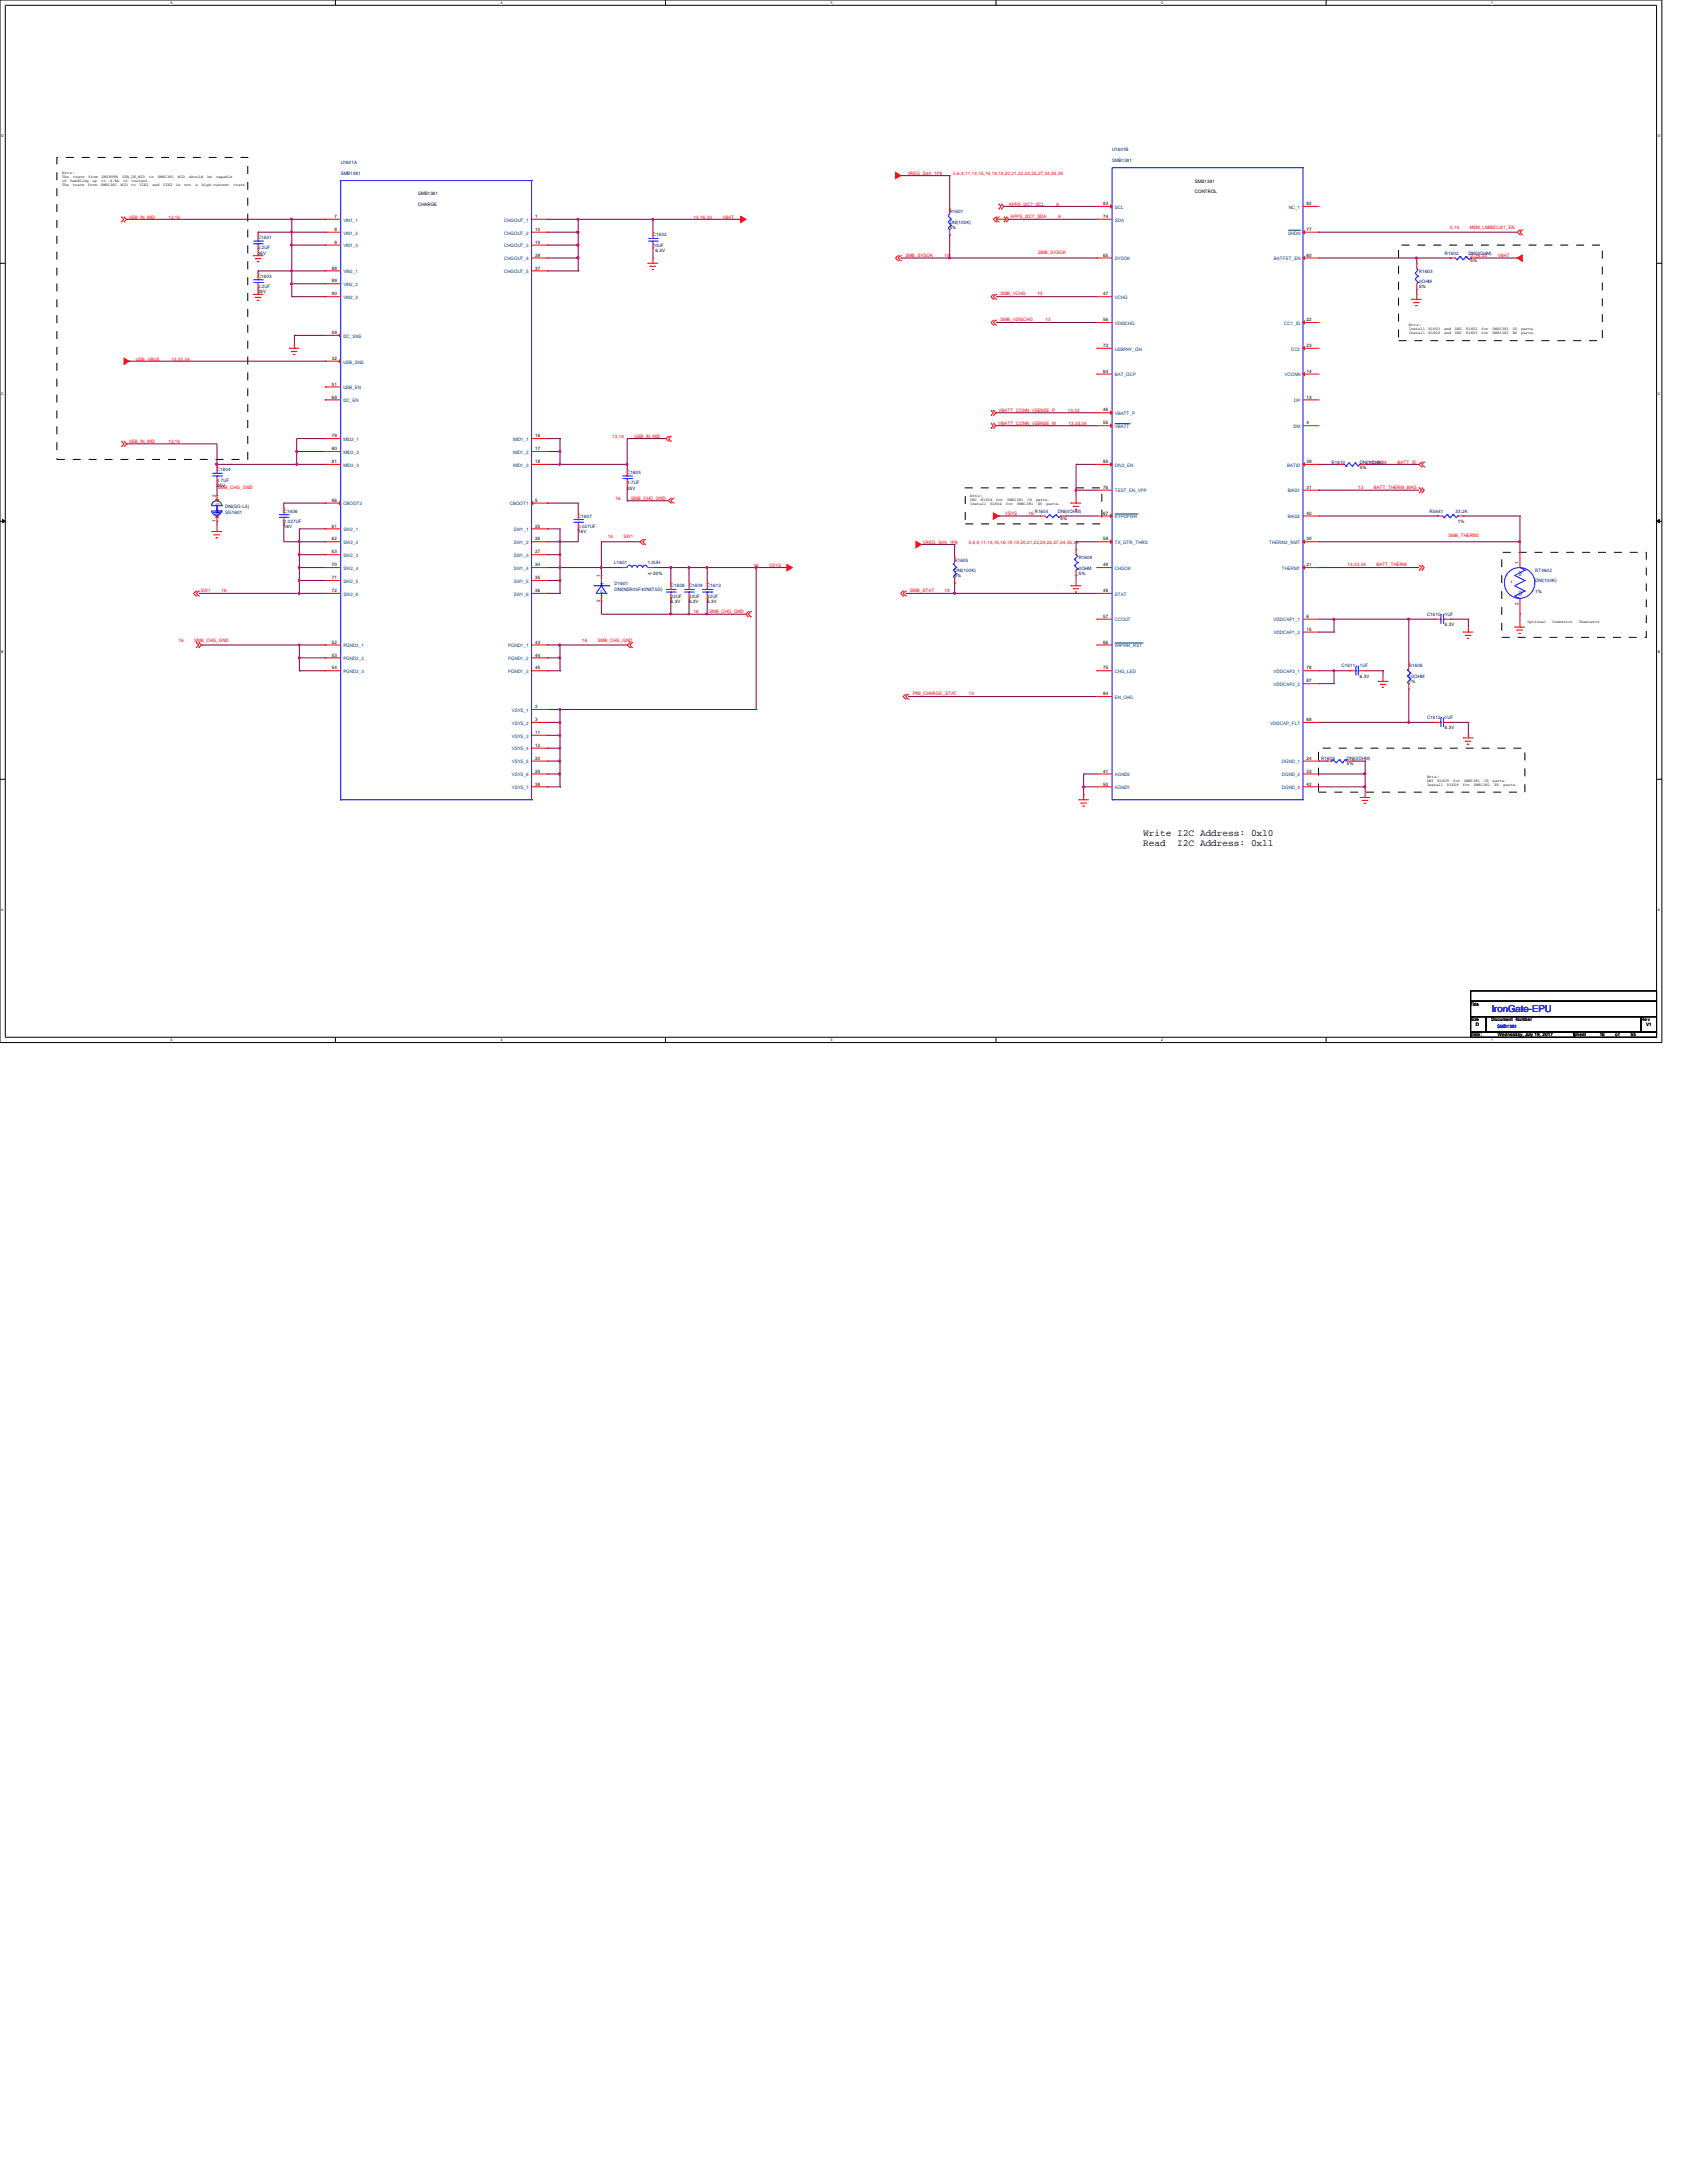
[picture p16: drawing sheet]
<svg xmlns="http://www.w3.org/2000/svg" width="216mm" height="279mm" viewBox="0 0 216 279" stroke-linecap="round" stroke-linejoin="round" font-family="sans-serif">
<defs><g id="words">
<g font-size="1.2">
<text x="146.3" y="107">Write I2C Address: 0x10</text>
<text x="146.3" y="108.2">Read</text>
<text x="150.7" y="108.2">I2C Address: 0x11</text>
</g>
<text font-size="1.2" fill="#00f" x="190.9" y="129.5">IronGate-EPU</text>
<g font-size=".6" fill="#000080">
<text x="43.6" y="21">U1601A</text>
<text x="43.6" y="22.4">SMB1381</text>
<text x="142.3" y="19.4">U1601B</text>
<text x="142.3" y="20.7">SMB1381</text>
<text x="121.5" y="27.3">R1601</text>
<text x="121.5" y="28.6">DNI(100K)</text>
<text x="33" y="30.6">C1601</text>
<text x="33" y="31.9">2.2UF</text>
<text x="33" y="35.6">C1603</text>
<text x="83.6" y="30.3">C1602</text>
<text x="83.6" y="31.6">10UF</text>
<text x="181.6" y="34.9">R1603</text>
<text x="184.9" y="32.6">R1602</text>
<text x="187.9" y="32.6">DNI(0OHM)</text>
<text x="33" y="36.9">2.2UF</text>
<text x="181.6" y="36.2">0OHM</text>
<text x="170.4" y="59.4">R1610</text>
<text x="174" y="59.4">DNI(0OHM)</text>
<text x="27.8" y="60.3">C1604</text>
<text x="27.8" y="61.6">4.7UF</text>
<text x="28.8" y="65.8">SG1601</text>
<text x="28.8" y="65">DNI(SG-L5)</text>
<text x="36.3" y="65.6">C1606</text>
<text x="80.3" y="60.7">C1605</text>
<text x="80.3" y="62">4.7UF</text>
<text x="132.4" y="65.6">R1604</text>
<text x="135.4" y="65.6">DNI(0OHM)</text>
<text x="183" y="65.6">R5641</text>
<text x="186.3" y="65.6">33.2K</text>
<text x="36.3" y="66.9">0.027UF</text>
<text x="74" y="66.3">C1607</text>
<text x="74" y="67.6">0.027UF</text>
<text x="122.2" y="71.9">R1605</text>
<text x="138" y="71.5">R1608</text>
<text x="78.6" y="72.2">L1601</text>
<text x="78.7" y="74.8">D1601</text>
<text x="78.7" y="75.6">DNI(NSR05F40NXT5G)</text>
<text x="82.9" y="72.2">1.0UH</text>
<text x="85.9" y="75.2">C1608</text>
<text x="85.9" y="76.5">22UF</text>
<text x="88.2" y="75.2">C1609</text>
<text x="88.2" y="76.5">22UF</text>
<text x="90.5" y="75.2">C1613</text>
<text x="90.5" y="76.5">22UF</text>
<text x="122.2" y="73.2">DNI(100K)</text>
<text x="138" y="72.9">0OHM</text>
<text x="196.5" y="73.2">RT4602</text>
<text x="196.5" y="74.5">DNI(100K)</text>
<text x="182.6" y="78.8">C1610</text>
<text x="184.9" y="78.8">1UF</text>
<text x="171.7" y="85.4">C1611</text>
<text x="174" y="85.4">1UF</text>
<text x="180.3" y="85.4">R1606</text>
<text x="180.3" y="86.7">10OHM</text>
<text x="182.6" y="92">C1612</text>
<text x="184.9" y="92">1UF</text>
<text x="169.1" y="97.3">R1609</text>
<text x="172.4" y="97.3">DNI(0OHM)</text>
</g>
<g font-size=".6" fill="#f00">
<text x="116.1" y="22.4">VREG_S4A_1P8</text>
<text x="122" y="22.4">5,6,9,11,14,15,16,18,19,20,21,22,24,25,27,34,35,39</text>
<text x="16.5" y="28">USB_IN_MID</text>
<text x="21.5" y="28">13,16</text>
<text x="88.8" y="28">13,16,33</text>
<text x="92.5" y="28">VBAT</text>
<text x="129.1" y="26.3">APPS_I2C7_SCL</text>
<text x="129.3" y="27.9">APPS_I2C7_SDA</text>
<text x="135.2" y="26.3">6</text>
<text x="135.5" y="27.9">6</text>
<text x="185.6" y="29.3">5,19</text>
<text x="188.1" y="29.3">MSM_LNBBCLK1_EN</text>
<text x="115.9" y="32.9">SMB_SYSOK</text>
<text x="120.9" y="32.9">19</text>
<text x="132.9" y="32.5">SMB_SYSOK</text>
<text x="188" y="32.9">13,16,33</text>
<text x="191.7" y="32.9">VBAT</text>
<text x="128.1" y="37.8">SMB_VCHG</text>
<text x="128.1" y="41.1">SMB_VDISCHG</text>
<text x="132.8" y="37.8">13</text>
<text x="133.8" y="41.1">13</text>
<text x="17.4" y="46.1">USB_VBUS</text>
<text x="21.9" y="46.1">13,33,34</text>
<text x="127.8" y="52.7">VBATT_CONN_VSENSE_P</text>
<text x="136.7" y="52.7">13,33</text>
<text x="16.5" y="56.7">USB_IN_MID</text>
<text x="21.5" y="56.7">13,16</text>
<text x="78.4" y="56">13,16</text>
<text x="81.2" y="56">USB_IN_MID</text>
<text x="127.8" y="54.4">VBATT_CONN_VSENSE_M</text>
<text x="136.7" y="54.4">13,33,34</text>
<text x="175.2" y="59.4">13,33,34</text>
<text x="178.9" y="59.4">BATT_ID</text>
<text x="27.9" y="62.5">SMB_CHG_GND</text>
<text x="78.8" y="64">16</text>
<text x="80.8" y="64">SMB_CHG_GND</text>
<text x="128.7" y="66">VSYS</text>
<text x="131.6" y="66">16</text>
<text x="173.8" y="62.6">13</text>
<text x="175.8" y="62.6">BATT_THERM_BIAS</text>
<text x="77.8" y="68.9">16</text>
<text x="79.8" y="68.9">SW1</text>
<text x="118.1" y="69.6">VREG_S4A_1P8</text>
<text x="124" y="69.6">5,6,9,11,14,15,16,18,19,20,21,22,24,25,27,34,35,39</text>
<text x="185.4" y="68.8">SMB_THERM2</text>
<text x="25.7" y="75.8">SW1</text>
<text x="28.4" y="75.8">16</text>
<text x="96.4" y="72.6">16</text>
<text x="98.4" y="72.6">VSYS</text>
<text x="116.5" y="75.8">SMB_STAT</text>
<text x="120.9" y="75.8">19</text>
<text x="172.5" y="72.5">13,33,34</text>
<text x="176.1" y="72.5">BATT_THERM</text>
<text x="22.9" y="82.1">16</text>
<text x="24.8" y="82.1">SMB_CHG_GND</text>
<text x="74.5" y="82.1">16</text>
<text x="76.5" y="82.1">SMB_CHG_GND</text>
<text x="88.8" y="78.5">16</text>
<text x="90.8" y="78.5">SMB_CHG_GND</text>
<text x="116.8" y="89">PMI_CHARGE_STAT</text>
<text x="124" y="89">13</text>
</g>
<g font-size=".6">
<text x="152.9" y="23.4">SMB1381</text>
<text x="42.8" y="27.9">7</text>
<text x="42.8" y="29.5">8</text>
<text x="53.5" y="26.3">CHARGE</text>
<text x="53.5" y="25">SMB1381</text>
<text x="68.5" y="27.9">1</text>
<text x="68.5" y="29.5">10</text>
<text x="121.5" y="29.3">5%</text>
<text x="141.2" y="26.2">83</text>
<text x="141.2" y="27.9">74</text>
<text x="152.9" y="24.7">CONTROL</text>
<text x="167.2" y="26.2">82</text>
<text x="167.2" y="29.5">77</text>
<text x="33" y="32.6">35V</text>
<text x="42.5" y="34.5">88</text>
<text x="42.8" y="31.2">9</text>
<text x="68.5" y="31.2">19</text>
<text x="68.5" y="32.9">28</text>
<text x="68.5" y="34.5">37</text>
<text x="83.9" y="32.3">6.3V</text>
<text x="141.2" y="32.9">65</text>
<text x="167.2" y="32.9">60</text>
<text x="188.2" y="33.6">5%</text>
<text x="33" y="37.5">35V</text>
<text x="42.5" y="36.2">89</text>
<text x="42.5" y="37.8">90</text>
<text x="141.2" y="37.8">47</text>
<text x="141.2" y="41.1">56</text>
<text x="167.2" y="41.1">22</text>
<text x="181.6" y="36.9">5%</text>
<text x="42.5" y="42.8">59</text>
<text x="42.5" y="46.1">32</text>
<text x="141.2" y="44.4">73</text>
<text x="141.2" y="47.7">64</text>
<text x="167.2" y="44.4">23</text>
<text x="167.2" y="47.7">14</text>
<text x="42.5" y="49.4">51</text>
<text x="42.5" y="51">69</text>
<text x="141.2" y="52.7">46</text>
<text x="167.2" y="51">13</text>
<text x="42.5" y="56">79</text>
<text x="42.5" y="57.6">80</text>
<text x="42.5" y="59.3">81</text>
<text x="68.5" y="56">16</text>
<text x="68.5" y="57.6">17</text>
<text x="68.5" y="59.3">18</text>
<text x="141.2" y="54.3">55</text>
<text x="141.2" y="59.3">85</text>
<text x="167.2" y="54.3">4</text>
<text x="167.2" y="59.3">39</text>
<text x="174" y="60">5%</text>
<text x="27.6" y="63.6" transform="rotate(-90 27.6 63.6)">2</text>
<text x="27.8" y="62.3">25V</text>
<text x="42.5" y="64.2">86</text>
<text x="68.5" y="64.2">5</text>
<text x="80.3" y="62.7">25V</text>
<text x="141.2" y="62.6">76</text>
<text x="141.2" y="65.9">67</text>
<text x="167.2" y="62.6">31</text>
<text x="167.2" y="65.9">40</text>
<text x="27.6" y="66.8" transform="rotate(-90 27.6 66.8)">1</text>
<text x="36.3" y="67.6">16V</text>
<text x="42.5" y="67.5">61</text>
<text x="42.5" y="69.2">62</text>
<text x="42.5" y="70.8">63</text>
<text x="68.5" y="67.5">25</text>
<text x="68.5" y="69.2">26</text>
<text x="68.5" y="70.8">27</text>
<text x="74" y="68.2">16V</text>
<text x="135.7" y="66.6">5%</text>
<text x="141.2" y="69.2">58</text>
<text x="167.2" y="69.2">30</text>
<text x="186.6" y="66.9">1%</text>
<text x="42.5" y="72.5">70</text>
<text x="42.5" y="74.1">71</text>
<text x="42.5" y="75.8">72</text>
<text x="68.5" y="72.5">34</text>
<text x="68.5" y="74.1">35</text>
<text x="68.5" y="75.8">36</text>
<text x="76.8" y="77.1" transform="rotate(-90 76.8 77.1)">2</text>
<text x="76.8" y="73.8" transform="rotate(-90 76.8 73.8)">1</text>
<text x="82.9" y="73.5">+/-20%</text>
<text x="85.9" y="77.2">6.3V</text>
<text x="88.2" y="77.2">6.3V</text>
<text x="90.5" y="77.2">6.3V</text>
<text x="122.2" y="73.9">5%</text>
<text x="138" y="73.5">5%</text>
<text x="141.2" y="72.5">49</text>
<text x="141.2" y="75.8">48</text>
<text x="167.2" y="72.5">21</text>
<text x="194.4" y="77.4" transform="rotate(-90 194.4 77.4)">2</text>
<text x="194.4" y="72.2" transform="rotate(-90 194.4 72.2)">1</text>
<text x="196.5" y="75.9">1%</text>
<text x="42.5" y="82.4">52</text>
<text x="68.5" y="82.4">43</text>
<text x="141.2" y="79.1">57</text>
<text x="141.2" y="82.4">66</text>
<text x="167.2" y="79.1">6</text>
<text x="167.2" y="80.7">15</text>
<text x="184.9" y="80.1">6.3V</text>
<text x="42.5" y="84">53</text>
<text x="42.5" y="85.7">54</text>
<text x="68.5" y="84">44</text>
<text x="68.5" y="85.7">45</text>
<text x="141.2" y="85.7">75</text>
<text x="141.2" y="89">84</text>
<text x="167.2" y="85.7">78</text>
<text x="167.2" y="87.3">87</text>
<text x="174" y="86.7">6.3V</text>
<text x="180.3" y="87.4">1%</text>
<text x="68.5" y="90.6">2</text>
<text x="68.5" y="92.3">3</text>
<text x="68.5" y="93.9">11</text>
<text x="68.5" y="95.6">12</text>
<text x="167.2" y="92.3">68</text>
<text x="184.9" y="93.3">6.3V</text>
<text x="68.5" y="97.2">20</text>
<text x="68.5" y="98.9">29</text>
<text x="68.5" y="100.5">38</text>
<text x="141.2" y="98.9">41</text>
<text x="141.2" y="100.5">50</text>
<text x="167.2" y="97.2">24</text>
<text x="167.2" y="98.9">33</text>
<text x="167.2" y="100.5">42</text>
<text x="172.4" y="98">5%</text>
<text x="188.2" y="128.7">Title</text>
<text x="188.2" y="130.7">Size</text>
<text x="188.9" y="131.3">D</text>
<text x="190.9" y="130.7">Document</text>
<text x="194" y="130.7">Number</text>
<text x="210" y="130.7">Re v</text>
<text x="210.7" y="131.3">V1</text>
<text x="188.2" y="132.6">Date:</text>
<text x="191.7" y="132.6">Wednesday, July 19, 2017</text>
<text x="201.4" y="132.6">Sheet</text>
<text x="204.7" y="132.6">16</text>
<text x="206.7" y="132.6">o f</text>
<text x="208.7" y="132.6">55</text>
</g>
<g font-size=".6" fill="#004080">
<text x="43.9" y="28.4">VIN1_1</text>
<text x="64.5" y="28.4">CHGOUT_1</text>
<text x="142.7" y="26.7">SCL</text>
<text x="142.7" y="28.4">SDA</text>
<text x="164.9" y="26.7">NC_1</text>
<text x="43.9" y="30">VIN1_2</text>
<text x="43.9" y="31.7">VIN1_3</text>
<text x="43.9" y="35">VIN2_1</text>
<text x="64.5" y="30">CHGOUT_2</text>
<text x="64.5" y="31.7">CHGOUT_3</text>
<text x="64.5" y="33.3">CHGOUT_4</text>
<text x="64.5" y="35">CHGOUT_5</text>
<text x="142.7" y="33.3">SYSOK</text>
<text x="163" y="33.3">BATFET_EN</text>
<text x="164.8" y="30">SHDN</text>
<text x="43.9" y="36.6">VIN2_2</text>
<text x="43.9" y="38.3">VIN2_3</text>
<text x="142.7" y="38.3">VCHG</text>
<text x="142.7" y="41.6">VDISCHG</text>
<text x="164.3" y="41.6">CC1_ID</text>
<text x="43.9" y="43.2">DC_SNS</text>
<text x="43.9" y="46.5">USB_SNS</text>
<text x="142.7" y="44.9">USBPHY_ON</text>
<text x="165.2" y="44.9">CC2</text>
<text x="43.9" y="49.8">USB_EN</text>
<text x="43.9" y="51.5">DC_EN</text>
<text x="142.7" y="48.2">BAT_OCP</text>
<text x="142.7" y="53.1">VBATT_P</text>
<text x="164.4" y="48.2">VCONN</text>
<text x="165.6" y="51.5">DP</text>
<text x="43.9" y="56.4">MID2_1</text>
<text x="43.9" y="58.1">MID2_2</text>
<text x="43.9" y="59.7">MID2_3</text>
<text x="65.7" y="56.4">MID1_1</text>
<text x="65.7" y="58.1">MID1_2</text>
<text x="65.7" y="59.7">MID1_3</text>
<text x="142.7" y="54.8">VBATT</text>
<text x="142.7" y="59.7">DIV2_EN</text>
<text x="164.7" y="59.7">BATID</text>
<text x="165.5" y="54.8">DM</text>
<text x="28.1" y="65.7" transform="rotate(-90 28.1 65.7)">G</text>
<text x="28.1" y="64.8" transform="rotate(-90 28.1 64.8)">S</text>
<text x="43.9" y="64.7">CBOOT2</text>
<text x="65.2" y="64.7">CBOOT1</text>
<text x="142.7" y="63">TEST_EN_VPP</text>
<text x="164.8" y="63">BIAS1</text>
<text x="43.9" y="68">SW2_1</text>
<text x="43.9" y="69.6">SW2_2</text>
<text x="43.9" y="71.3">SW2_3</text>
<text x="65.7" y="68">SW1_1</text>
<text x="65.7" y="69.6">SW1_2</text>
<text x="65.7" y="71.3">SW1_3</text>
<text x="142.7" y="66.3">KYPDPWR</text>
<text x="142.7" y="69.6">TX_GTR_THRS</text>
<text x="162.4" y="69.6">THERM2_RMT</text>
<text x="164.8" y="66.3">BIAS2</text>
<text x="43.9" y="72.9">SW2_4</text>
<text x="43.9" y="74.6">SW2_5</text>
<text x="43.9" y="76.2">SW2_6</text>
<text x="65.7" y="72.9">SW1_4</text>
<text x="65.7" y="74.6">SW1_5</text>
<text x="65.7" y="76.2">SW1_6</text>
<text x="77.3" y="75.9" transform="rotate(-90 77.3 75.9)">P</text>
<text x="77.3" y="75.1" transform="rotate(-90 77.3 75.1)">N</text>
<text x="142.7" y="72.9">CHGOK</text>
<text x="142.7" y="76.2">STAT</text>
<text x="164" y="72.9">THERM1</text>
<text x="194.8" y="76.3" transform="rotate(-90 194.8 76.3)">N2</text>
<text x="194.8" y="73.7" transform="rotate(-90 194.8 73.7)">N1</text>
<text x="43.9" y="82.8">PGND2_1</text>
<text x="65" y="82.8">PGND1_1</text>
<text x="142.7" y="79.5">CCOUT</text>
<text x="142.7" y="82.8">WIPWR_RST</text>
<text x="163" y="79.5">VDDCAP1_1</text>
<text x="163" y="81.2">VDDCAP1_2</text>
<text x="43.9" y="84.5">PGND2_2</text>
<text x="43.9" y="86.1">PGND2_3</text>
<text x="65" y="84.5">PGND1_2</text>
<text x="65" y="86.1">PGND1_3</text>
<text x="142.7" y="86.1">CHG_LED</text>
<text x="142.7" y="89.5">EN_CHG</text>
<text x="163" y="86.1">VDDCAP2_1</text>
<text x="163" y="87.8">VDDCAP2_2</text>
<text x="65.5" y="91.1">VSYS_1</text>
<text x="65.5" y="92.8">VSYS_2</text>
<text x="65.5" y="94.4">VSYS_3</text>
<text x="162.6" y="92.8">VDDCAP_FLT</text>
<text x="65.5" y="96.1">VSYS_4</text>
<text x="65.5" y="97.7">VSYS_5</text>
<text x="65.5" y="99.4">VSYS_6</text>
<text x="65.5" y="101">VSYS_7</text>
<text x="142.7" y="99.4">AGND2</text>
<text x="142.7" y="101">AGND1</text>
<text x="164" y="97.7">DGND_1</text>
<text x="164" y="99.4">DGND_2</text>
<text x="164" y="101">DGND_3</text>
</g>
<text font-size=".6" fill="#00f" x="191.6" y="131.6">SMB1381</text>
<g font-size=".5">
<text x="21.8" y=".5">5</text>
<text x="64.1" y=".5">4</text>
<text x="106.3" y=".5">3</text>
<text x="148.6" y=".5">2</text>
<text x="190.8" y=".5">1</text>
<text x=".2" y="17.6">D</text>
<text x="212.2" y="17.6">D</text>
<text x="8" y="22.3">Note:</text>
<text x="8" y="22.8">The</text>
<text x="8" y="23.3">of</text>
<text x="8" y="23.8">The</text>
<text x="9" y="23.3">handling</text>
<text x="9.3" y="23.8">trace</text>
<text x="9.4" y="22.8">trace</text>
<text x="11.3" y="23.8">from</text>
<text x="11.3" y="22.8">from</text>
<text x="11.9" y="23.3">up</text>
<text x="12.9" y="23.8">SMB1381</text>
<text x="13" y="23.3">to</text>
<text x="13" y="22.8">PMI8998</text>
<text x="14.1" y="23.3">4.8A</text>
<text x="15.5" y="23.8">MID</text>
<text x="15.6" y="22.8">USB_IN_MID</text>
<text x="15.7" y="23.3">of</text>
<text x="16.8" y="23.8">to</text>
<text x="16.8" y="23.3">current.</text>
<text x="17.9" y="23.8">VIN1</text>
<text x="19.1" y="22.8">to</text>
<text x="19.5" y="23.8">and</text>
<text x="20.2" y="22.8">SMB1381</text>
<text x="20.9" y="23.8">VIN2</text>
<text x="22.5" y="23.8">is</text>
<text x="22.8" y="22.8">MID</text>
<text x="23.6" y="23.8">not</text>
<text x="24.2" y="22.8">should</text>
<text x="25" y="23.8">a</text>
<text x="25.8" y="23.8">high-current</text>
<text x="26.5" y="22.8">be</text>
<text x="27.7" y="22.8">capable</text>
<text x="29.9" y="23.8">trace</text>
<text x="180.3" y="41.8">Note:</text>
<text x="180.3" y="42.3">Install</text>
<text x="180.3" y="42.8">Install</text>
<text x="182.8" y="42.3">R1603</text>
<text x="182.8" y="42.8">R1602</text>
<text x="184.8" y="42.3">and</text>
<text x="184.8" y="42.8">and</text>
<text x="186.2" y="42.3">DNI</text>
<text x="186.2" y="42.8">DNI</text>
<text x="187.6" y="42.3">R1602</text>
<text x="187.6" y="42.8">R1603</text>
<text x="189.6" y="42.3">for</text>
<text x="189.6" y="42.8">for</text>
<text x="191" y="42.3">SMB1381</text>
<text x="191" y="42.8">SMB1381</text>
<text x="193.6" y="42.3">CS</text>
<text x="193.6" y="42.8">ES</text>
<text x="194.7" y="42.3">parts.</text>
<text x="194.7" y="42.8">parts.</text>
<text x=".2" y="50.6">C</text>
<text x="212.2" y="50.6">C</text>
<text x="124.2" y="63.6">Note:</text>
<text x="124.2" y="64.1">DNI</text>
<text x="124.2" y="64.6">Install</text>
<text x="125.5" y="64.1">R1604</text>
<text x="126.7" y="64.6">R1604</text>
<text x="127.5" y="64.1">for</text>
<text x="128.7" y="64.6">for</text>
<text x="128.9" y="64.1">SMB1381</text>
<text x="130.2" y="64.6">SMB1381</text>
<text x="131.5" y="64.1">CS</text>
<text x="132.6" y="64.1">parts.</text>
<text x="132.8" y="64.6">ES</text>
<text x="133.9" y="64.6">parts.</text>
<text x=".2" y="83.6">B</text>
<text x="195.5" y="79.8">Optional</text>
<text x="198.6" y="79.8">Connector</text>
<text x="202.1" y="79.8">Themistor</text>
<text x="212.2" y="83.6">B</text>
<text x="182.6" y="99.6">Note:</text>
<text x="182.6" y="100.1">DNI</text>
<text x="182.6" y="100.6">Install</text>
<text x="184" y="100.1">R1609</text>
<text x="185.2" y="100.6">R1609</text>
<text x="186" y="100.1">for</text>
<text x="187.2" y="100.6">for</text>
<text x="187.4" y="100.1">SMB1381</text>
<text x="188.6" y="100.6">SMB1381</text>
<text x="189.9" y="100.1">CS</text>
<text x="191.1" y="100.1">parts.</text>
<text x="191.3" y="100.6">ES</text>
<text x="192.4" y="100.6">parts.</text>
<text x=".2" y="116.6">A</text>
<text x="212.2" y="116.6">A</text>
<text x="21.8" y="133.2">5</text>
<text x="64.1" y="133.2">4</text>
<text x="106.3" y="133.2">3</text>
<text x="148.6" y="133.2">2</text>
<text x="190.8" y="133.2">1</text>
</g>
<text font-size=".5" fill="#00f" x="193.3" y="74.6">t</text>
</g></defs>
<path d="M0 0h212.7v133.4h-212.7zM.7 .7h211.3v132.1h-211.3z" fill="none" stroke="#000" stroke-width=".13"/>
<g fill="#fff">
<path d="M21.8 .1h.2v.5h-.2z"/>
<path d="M21.8 132.8h.2v.6h-.2z"/>
</g>
<path d="M42.9 0v.7M42.9 132.8v.6" fill="none" stroke="#000" stroke-width=".13"/>
<g fill="#fff">
<path d="M64.1 .1h.2v.5h-.2z"/>
<path d="M64.1 132.8h.2v.6h-.2z"/>
</g>
<path d="M85.2 0v.7M85.2 132.8v.6" fill="none" stroke="#000" stroke-width=".13"/>
<g fill="#fff">
<path d="M106.3 .1h.2v.5h-.2z"/>
<path d="M106.3 132.8h.2v.6h-.2z"/>
</g>
<path d="M127.5 0v.7M127.5 132.8v.6" fill="none" stroke="#000" stroke-width=".13"/>
<g fill="#fff">
<path d="M148.6 .1h.2v.5h-.2z"/>
<path d="M148.6 132.8h.2v.6h-.2z"/>
</g>
<path d="M169.7 0v.7M169.7 132.8v.6" fill="none" stroke="#000" stroke-width=".13"/>
<g fill="#fff">
<path d="M190.8 .1h.3v.5h-.3z"/>
<path d="M190.8 132.8h.3v.6h-.3z"/>
<path d="M.2 17.2h.2v.5h-.2z"/>
<path d="M212.2 17.2h.2v.5h-.2z"/>
<path d="M.2 50.2h.2v.5h-.2z"/>
<path d="M212.2 50.2h.2v.5h-.2z"/>
</g>
<path d="M0 33.7h.7M212 33.7h.7" fill="none" stroke="#000" stroke-width=".13"/>
<g fill="#fff">
<path d="M.2 83.2h.2v.5h-.2z"/>
<path d="M212.2 83.2h.2v.5h-.2z"/>
</g>
<path d="M0 66.7h.7M.3 66.5l.4 .2-.4 .2zM212 66.7l.3-.2v.4zM212 66.7h.7" fill="none" stroke="#000" stroke-width=".13"/>
<path d="M.3 66.5l.4 .2-.4 .2zM212 66.7l.3-.2v.4z" fill="#000"/>
<g fill="#fff">
<path d="M.2 116.2h.3v.6h-.3z"/>
<path d="M212.2 116.2h.3v.6h-.3z"/>
</g>
<path d="M0 99.7h.7M212 99.7h.7" fill="none" stroke="#000" stroke-width=".13"/>
<path d="M7.3 20.2h24.4v38.6h-24.4zM179 31.4h26.1v12.2h-26.1zM123.5 62.4h17.5v4.7h-17.5zM192.2 70.7h18.5v10.9h-18.5zM168.7 95.8h26.5v5.6h-26.5z" fill="none" stroke="#000" stroke-width=".13" stroke-dasharray="1 1 1 1 1 1 1 1" stroke-linecap="butt"/>
<path d="M16.2 28.1h.1M16.2 28.1h21.1M85.9 76.6h.1M85.9 76.6v2M88.2 76.6h.1M88.2 76.6v2" fill="none" stroke="#800040" stroke-width=".13"/>
<path d="M37.2 28l.2 .1-.1 .1z" fill-rule="evenodd" fill="#f0f"/>
<path d="M37.2 28l.2 .1-.1 .1z" fill="none" stroke="#f0f" stroke-width=".13"/>
<path d="M37.3 29.7h.1M37.3 36.3h.1M37.3 38h4.3M37.3 36.3h4.3M41.6 38h.1M41.6 28.1h.1M41.6 28.1h-4.3v1.6" fill="none" stroke="#800040" stroke-width=".13"/>
<path d="M37.2 36.2l.2 .1-.1 .1z" fill-rule="evenodd" fill="#f0f"/>
<path d="M37.2 36.2l.2 .1-.1 .1z" fill="none" stroke="#f0f" stroke-width=".13"/>
<path d="M37.3 38h.1M37.3 34.7h.1M37.3 36.3h.1M37.3 31.4h.1M37.3 31.4v6.6M37.3 34.7h4.3M37.3 31.4h4.3" fill="none" stroke="#800040" stroke-width=".13"/>
<path d="M37.2 31.3l.2 .1-.1 .1z" fill-rule="evenodd" fill="#f0f"/>
<path d="M37.2 31.3l.2 .1-.1 .1z" fill="none" stroke="#f0f" stroke-width=".13"/>
<path d="M37.2 34.6l.2 .1-.1 .1z" fill-rule="evenodd" fill="#f0f"/>
<path d="M37.2 34.6l.2 .1-.1 .1z" fill="none" stroke="#f0f" stroke-width=".13"/>
<path d="M37.3 29.7h.1M37.3 29.7h4.3" fill="none" stroke="#800040" stroke-width=".13"/>
<path d="M37.2 29.6l.2 .1-.1 .1z" fill-rule="evenodd" fill="#f0f"/>
<path d="M37.2 29.6l.2 .1-.1 .1z" fill="none" stroke="#f0f" stroke-width=".13"/>
<g fill="none" stroke="#800040" stroke-width=".13">
<path d="M33 34.7h.1M33 29.7h.1M33 29.7h4.3v1.7M33 29.7v.4M33 34.7v.3M33 34.7h4.3M37.3 31.4h.1M16.5 46.2h.1M16.5 46.2h25.1M27.8 59.8h.1M37.7 42.9h.1M37.7 42.9h3.9"/>
<path d="M37.7 42.9v1M38 59.4h.1M38 57.8h.1M38 57.8h3.6M41.6 56.1h.1M41.6 59.4h.1M41.6 57.8h.1M41.6 59.4h-13.8v.4M41.6 56.1h-3.6v3.3"/>
</g>
<path d="M37.9 57.7h.2v.2h-.2z" fill-rule="evenodd" fill="#f0f"/>
<path d="M37.9 57.7h.2v.2h-.2z" fill="none" stroke="#f0f" stroke-width=".13"/>
<path d="M37.9 59.3h.2v.2h-.2z" fill-rule="evenodd" fill="#f0f"/>
<path d="M37.9 59.3h.2v.2h-.2z" fill="none" stroke="#f0f" stroke-width=".13"/>
<path d="M16.2 56.8h.1M16.2 56.8h11.6v2.6M27.8 59.4h.1M27.8 63.4h.1M27.8 61.8v1.6" fill="none" stroke="#800040" stroke-width=".13"/>
<path d="M27.6 59.3h.2v.2h-.2z" fill-rule="evenodd" fill="#f0f"/>
<path d="M27.6 59.3h.2v.2h-.2z" fill="none" stroke="#f0f" stroke-width=".13"/>
<path d="M25.4 75.9h12.9M38.3 75.9h.1" fill="none" stroke="#800040" stroke-width=".13"/>
<path d="M38.2 75.9h.2l-.1 .2z" fill-rule="evenodd" fill="#f0f"/>
<path d="M38.2 75.9h.2l-.1 .2z" fill="none" stroke="#f0f" stroke-width=".13"/>
<path d="M38.3 67.7h.1M38.3 69.3h.1M38.3 67.7h3.3M38.3 67.7v1.6M38.3 75.9h3.3M38.3 69.3h3.3M41.6 75.9h.1" fill="none" stroke="#800040" stroke-width=".13"/>
<path d="M38.2 69.2l.2 .1-.1 .2z" fill-rule="evenodd" fill="#f0f"/>
<path d="M38.2 69.2l.2 .1-.1 .2z" fill="none" stroke="#f0f" stroke-width=".13"/>
<path d="M38.3 71h.1M38.3 69.3v1.7M38.3 71h3.3" fill="none" stroke="#800040" stroke-width=".13"/>
<path d="M38.2 70.9l.2 .1-.1 .1z" fill-rule="evenodd" fill="#f0f"/>
<path d="M38.2 70.9l.2 .1-.1 .1z" fill="none" stroke="#f0f" stroke-width=".13"/>
<path d="M38.3 72.6h.1M38.3 71v1.6M38.3 72.6h3.3" fill="none" stroke="#800040" stroke-width=".13"/>
<path d="M38.2 72.5l.2 .1-.1 .2z" fill-rule="evenodd" fill="#f0f"/>
<path d="M38.2 72.5l.2 .1-.1 .2z" fill="none" stroke="#f0f" stroke-width=".13"/>
<path d="M38.3 74.3h.1M38.3 72.6v1.7M38.3 74.3h3.3" fill="none" stroke="#800040" stroke-width=".13"/>
<path d="M38.2 74.2l.2 .1-.1 .1z" fill-rule="evenodd" fill="#f0f"/>
<path d="M38.2 74.2l.2 .1-.1 .1z" fill="none" stroke="#f0f" stroke-width=".13"/>
<path d="M36.3 64.4h.1M36.3 65.1h.1M36.3 67.1h.1M36.3 64.4h5.3M36.3 64.4v.7M36.3 67.1v2.2h2M38.3 75.9h.1M38.3 69.3h.1M38.3 74.3v1.6M38.3 84.2h.1M41.6 82.6h.1M41.6 82.6h-3.3v1.6" fill="none" stroke="#800040" stroke-width=".13"/>
<path d="M38.2 82.5l.2 .1-.1 .1z" fill-rule="evenodd" fill="#f0f"/>
<path d="M38.2 82.5l.2 .1-.1 .1z" fill="none" stroke="#f0f" stroke-width=".13"/>
<path d="M38.2 84.1l.2 .1-.1 .1z" fill-rule="evenodd" fill="#f0f"/>
<path d="M38.2 84.1l.2 .1-.1 .1z" fill="none" stroke="#f0f" stroke-width=".13"/>
<path d="M70 28.1h13.6M70 34.7h4M74 28.1h.1M74 34.7h.1M74 29.7h.1M74 28.1v1.6M83.6 28.1h.1M38.3 84.2h.1M38.3 85.9h.1M38.3 84.2h3.3M38.3 84.2v1.7M38.3 85.9h3.3" fill="none" stroke="#800040" stroke-width=".13"/>
<path d="M73.9 28h.1v.1h-.1z" fill-rule="evenodd" fill="#f0f"/>
<path d="M73.9 28h.1v.1h-.1z" fill="none" stroke="#f0f" stroke-width=".13"/>
<path d="M83.5 28l.2 .1-.2 .1z" fill-rule="evenodd" fill="#f0f"/>
<path d="M83.5 28l.2 .1-.2 .1z" fill="none" stroke="#f0f" stroke-width=".13"/>
<path d="M70 29.7h4M74 29.7h.1" fill="none" stroke="#800040" stroke-width=".13"/>
<path d="M73.9 29.6h.1v.2h-.1z" fill-rule="evenodd" fill="#f0f"/>
<path d="M73.9 29.6h.1v.2h-.1z" fill="none" stroke="#f0f" stroke-width=".13"/>
<path d="M70 31.4h4M74 31.4h.1M74 29.7v1.7" fill="none" stroke="#800040" stroke-width=".13"/>
<path d="M73.9 31.3h.1v.1h-.1z" fill-rule="evenodd" fill="#f0f"/>
<path d="M73.9 31.3h.1v.1h-.1z" fill="none" stroke="#f0f" stroke-width=".13"/>
<path d="M70 33h4M74 33h.1M74 34.7h.1M74 31.4v3.3" fill="none" stroke="#800040" stroke-width=".13"/>
<path d="M73.9 32.9h.1v.2h-.1z" fill-rule="evenodd" fill="#f0f"/>
<path d="M73.9 32.9h.1v.2h-.1z" fill="none" stroke="#f0f" stroke-width=".13"/>
<g fill="none" stroke="#800040" stroke-width=".13">
<path d="M83.6 28.1h.1M83.6 33h.1M83.6 28.1v1.6M83.6 31.7v1.3M83.6 28.1h11.2M94.8 28.1h.1M70 59.4h10.3M70 56.1h1.7M70 57.8h1.7M71.7 59.4h.1M71.7 56.1h.1M71.7 57.8h.1"/>
<path d="M71.7 56.1v3.3M80.3 59.4h.1M80.3 59.4v.7M80.3 64.1h.1M80.3 62.1v2"/>
</g>
<path d="M71.6 59.3l.2 .1-.2 .2z" fill-rule="evenodd" fill="#f0f"/>
<path d="M71.6 59.3l.2 .1-.2 .2z" fill="none" stroke="#f0f" stroke-width=".13"/>
<path d="M71.6 57.7l.2 .1-.2 .1z" fill-rule="evenodd" fill="#f0f"/>
<path d="M71.6 57.7l.2 .1-.2 .1z" fill="none" stroke="#f0f" stroke-width=".13"/>
<g fill="none" stroke="#800040" stroke-width=".13">
<path d="M70 64.4h.1M70 75.9h.1M70 64.4h4M70 67.7h1.7M70 75.9h1.7M70 69.3h1.7M70 71h1.7M71.7 67.7h.1M71.7 69.3h.1M71.7 71h.1M71.7 72.6h.1M71.7 67.7v4.9"/>
<path d="M74 64.4h.1M74 64.4v1.3"/>
</g>
<path d="M71.6 70.9l.2 .1-.2 .1z" fill-rule="evenodd" fill="#f0f"/>
<path d="M71.6 70.9l.2 .1-.2 .1z" fill="none" stroke="#f0f" stroke-width=".13"/>
<path d="M70 72.6h1.7M70 74.3h1.7M71.7 72.6h.1M71.7 74.3h.1M71.7 75.9h.1M71.7 72.6v3.3" fill="none" stroke="#800040" stroke-width=".13"/>
<path d="M71.6 74.2l.2 .1-.2 .1z" fill-rule="evenodd" fill="#f0f"/>
<path d="M71.6 74.2l.2 .1-.2 .1z" fill="none" stroke="#f0f" stroke-width=".13"/>
<path d="M71.7 69.3h.1M74 67.7h.1M74 67.7v1.6h-2.3" fill="none" stroke="#800040" stroke-width=".13"/>
<path d="M71.6 69.2l.2 .1-.2 .2z" fill-rule="evenodd" fill="#f0f"/>
<path d="M71.6 69.2l.2 .1-.2 .2z" fill="none" stroke="#f0f" stroke-width=".13"/>
<path d="M71.7 72.6h5.3M77 72.6h.1" fill="none" stroke="#800040" stroke-width=".13"/>
<path d="M71.6 72.5l.2 .1-.2 .2z" fill-rule="evenodd" fill="#f0f"/>
<path d="M71.6 72.5l.2 .1-.2 .2z" fill="none" stroke="#f0f" stroke-width=".13"/>
<path d="M76.9 72.5l.1 .1-.1 .2z" fill-rule="evenodd" fill="#f0f"/>
<path d="M76.9 72.5l.1 .1-.1 .2z" fill="none" stroke="#f0f" stroke-width=".13"/>
<path d="M70 82.6h1.7M71.7 82.6h.1M71.7 84.2h.1M71.7 82.6v1.6" fill="none" stroke="#800040" stroke-width=".13"/>
<path d="M71.6 82.5l.2 .1-.2 .1z" fill-rule="evenodd" fill="#f0f"/>
<path d="M71.6 82.5l.2 .1-.2 .1z" fill="none" stroke="#f0f" stroke-width=".13"/>
<path d="M71.6 84.1l.2 .1-.2 .1z" fill-rule="evenodd" fill="#f0f"/>
<path d="M71.6 84.1l.2 .1-.2 .1z" fill="none" stroke="#f0f" stroke-width=".13"/>
<path d="M83.6 72.6h2.3M85.9 72.6h.1M96.8 72.6h.1M96.8 72.6v18.2M70 84.2h1.7M70 85.9h1.7M71.7 84.2h.1M71.7 85.9h.1M71.7 84.2v1.7" fill="none" stroke="#800040" stroke-width=".13"/>
<path d="M96.7 72.5l.2 .1-.2 .2z" fill-rule="evenodd" fill="#f0f"/>
<path d="M96.7 72.5l.2 .1-.2 .2z" fill="none" stroke="#f0f" stroke-width=".13"/>
<path d="M70 90.8h1.7M71.7 90.8h.1M71.7 92.5h.1M71.7 90.8v1.7M70 100.7h1.7M71.7 100.7h.1" fill="none" stroke="#800040" stroke-width=".13"/>
<path d="M71.6 92.4l.2 .1-.2 .1z" fill-rule="evenodd" fill="#f0f"/>
<path d="M71.6 92.4l.2 .1-.2 .1z" fill="none" stroke="#f0f" stroke-width=".13"/>
<path d="M71.7 90.8h25.1M96.8 90.8h.1" fill="none" stroke="#800040" stroke-width=".13"/>
<path d="M71.6 90.7l.2 .1-.2 .1z" fill-rule="evenodd" fill="#f0f"/>
<path d="M71.6 90.7l.2 .1-.2 .1z" fill="none" stroke="#f0f" stroke-width=".13"/>
<path d="M70 92.5h1.7M71.7 92.5h.1M71.7 94.1h.1M71.7 92.5v1.6" fill="none" stroke="#800040" stroke-width=".13"/>
<path d="M71.6 94l.2 .1-.2 .1z" fill-rule="evenodd" fill="#f0f"/>
<path d="M71.6 94l.2 .1-.2 .1z" fill="none" stroke="#f0f" stroke-width=".13"/>
<path d="M70 94.1h1.7M70 95.8h1.7M71.7 94.1h.1M71.7 95.8h.1M71.7 97.4h.1M71.7 94.1v3.3" fill="none" stroke="#800040" stroke-width=".13"/>
<path d="M71.6 95.7l.2 .1-.2 .1z" fill-rule="evenodd" fill="#f0f"/>
<path d="M71.6 95.7l.2 .1-.2 .1z" fill="none" stroke="#f0f" stroke-width=".13"/>
<path d="M71.6 97.3l.2 .1-.2 .1z" fill-rule="evenodd" fill="#f0f"/>
<path d="M71.6 97.3l.2 .1-.2 .1z" fill="none" stroke="#f0f" stroke-width=".13"/>
<path d="M70 97.4h1.7M70 99.1h1.7M71.7 97.4h.1M71.7 99.1h.1M71.7 97.4v3.3M71.7 100.7h.1" fill="none" stroke="#800040" stroke-width=".13"/>
<path d="M71.6 99l.2 .1-.2 .1z" fill-rule="evenodd" fill="#f0f"/>
<path d="M71.6 99l.2 .1-.2 .1z" fill="none" stroke="#f0f" stroke-width=".13"/>
<path d="M85.9 72.6h.1M85.9 72.6v2M85.9 72.6h2.3" fill="none" stroke="#800040" stroke-width=".13"/>
<path d="M88.1 72.5l.2 .1-.2 .2z" fill-rule="evenodd" fill="#f0f"/>
<path d="M88.1 72.5l.2 .1-.2 .2z" fill="none" stroke="#f0f" stroke-width=".13"/>
<path d="M85.8 72.5h.1v.2h-.1z" fill-rule="evenodd" fill="#f0f"/>
<path d="M85.8 72.5h.1v.2h-.1z" fill="none" stroke="#f0f" stroke-width=".13"/>
<g fill="none" stroke="#800040" stroke-width=".13">
<path d="M115.3 33h.1M115.3 22.5h.1M115.3 33h25M115.3 22.5h6.2M121.5 22.5h.1M121.5 30.1h.1M121.5 22.5v4.3M121.5 30.1v2.9M128.5 26.4h.1M128.5 26.4h11.8M129.1 28.1h11.2M140.3 28.1h.1"/>
<path d="M140.3 33h.1M77 69.3h.1M77 72.6h.1M77 72.6h2.6M77 69.3h4.9M77 69.3v3.3M79.6 72.6h.1M88.2 72.6h.1M88.2 72.6v2M88.2 72.6h2.3"/>
</g>
<path d="M121.4 32.9l.2 .1-.1 .1z" fill-rule="evenodd" fill="#f0f"/>
<path d="M121.4 32.9l.2 .1-.1 .1z" fill="none" stroke="#f0f" stroke-width=".13"/>
<path d="M127.5 38h12.8M140.3 38h.1M127.5 52.8h.1M127.5 41.3h12.8M127.5 52.8h12.8M127.5 54.5h12.8M140.3 41.3h.1M140.3 54.5h.1M137.7 62.7h.1M137.7 62.7h2.6M137.7 62.7v1.1" fill="none" stroke="#800040" stroke-width=".13"/>
<path d="M137.6 62.6l.2 .1-.1 .2z" fill-rule="evenodd" fill="#f0f"/>
<path d="M137.6 62.6l.2 .1-.1 .2z" fill="none" stroke="#f0f" stroke-width=".13"/>
<g fill="none" stroke="#800040" stroke-width=".13">
<path d="M115.9 75.9h.1M115.9 75.9h24.4M117.9 69.7h.1M117.9 69.7h4.3M122.2 69.7h.1M122.2 74.6h.1M122.2 75.9h.1M122.2 69.7v1.6M122.2 74.6v1.3M127.8 66h.1M127.8 66h5.3M136.4 66h.1"/>
<path d="M136.4 66h3.9M137.7 69.3h.1M137.7 69.3h2.6"/>
</g>
<path d="M122.1 75.9h.2v.1h-.2z" fill-rule="evenodd" fill="#f0f"/>
<path d="M122.1 75.9h.2v.1h-.2z" fill="none" stroke="#f0f" stroke-width=".13"/>
<path d="M116.2 89.2h.1M116.2 89.2h24.1M138.7 99.1h.1M138.7 99.1h1.6M138.7 99.1v1.6M138.7 100.7h.1" fill="none" stroke="#800040" stroke-width=".13"/>
<path d="M138.6 100.6h.2v.2h-.2z" fill-rule="evenodd" fill="#f0f"/>
<path d="M138.6 100.6h.2v.2h-.2z" fill="none" stroke="#f0f" stroke-width=".13"/>
<path d="M168.7 29.7h.1M168.7 29.7h25.5M168.7 33h12.6M181.3 33h.1M138.7 100.7h.1M138.7 101.7h.1M138.7 100.7h1.6M138.7 100.7v1" fill="none" stroke="#800040" stroke-width=".13"/>
<path d="M181.2 32.9h.2v.2h-.2z" fill-rule="evenodd" fill="#f0f"/>
<path d="M181.2 32.9h.2v.2h-.2z" fill="none" stroke="#f0f" stroke-width=".13"/>
<g fill="none" stroke="#800040" stroke-width=".13">
<path d="M181.3 37.7h.1M181.3 33h.1M181.3 33h4.3M181.3 33v.7M181.3 37v.7M185.6 33h.1M188.9 33h5.3M194.2 33h.1M168.7 62.7h.1M168.7 72.6h.1M168.7 62.7h12.9M168.7 66h15.2"/>
<path d="M168.7 69.3h25.8M168.7 72.6h12.9M183.9 66h.1M194.5 69.3h.1M168.7 85.9h4M168.7 87.5h2M170.7 85.9h.1M170.7 87.5h.1M170.7 85.9v1.6M172.7 85.9h.1"/>
</g>
<path d="M170.6 85.8l.2 .1-.1 .1z" fill-rule="evenodd" fill="#f0f"/>
<path d="M170.6 85.8l.2 .1-.1 .1z" fill="none" stroke="#f0f" stroke-width=".13"/>
<g fill="none" stroke="#800040" stroke-width=".13">
<path d="M168.7 79.2h11.6M170.7 79.2h.1M170.7 79.2v1.7M180.3 79.2h.1M185.6 79.2h.1M185.6 79.2h2.3M187.9 79.2h.1M187.9 79.2v1.1M168.7 80.9h2M170.7 80.9h.1M174.7 85.9h2.3M177 85.9h.1"/>
<path d="M177 85.9v.6"/>
</g>
<path d="M170.6 79.2h.2l-.1 .2z" fill-rule="evenodd" fill="#f0f"/>
<path d="M170.6 79.2h.2l-.1 .2z" fill="none" stroke="#f0f" stroke-width=".13"/>
<path d="M180.3 79.2h.1M180.3 79.2v5.7M168.7 92.5h11.6M180.3 92.5h.1M185.6 92.5h.1M185.6 92.5h2.3M187.9 92.5h.1M187.9 92.5v1.3" fill="none" stroke="#800040" stroke-width=".13"/>
<path d="M180.2 79.2h.2l-.1 .2z" fill-rule="evenodd" fill="#f0f"/>
<path d="M180.2 79.2h.2l-.1 .2z" fill="none" stroke="#f0f" stroke-width=".13"/>
<path d="M180.3 79.2h3.3M183.6 79.2h.1M180.3 92.5h.1M180.3 88.2v4.3" fill="none" stroke="#800040" stroke-width=".13"/>
<path d="M180.2 92.4l.2 .1-.1 .1z" fill-rule="evenodd" fill="#f0f"/>
<path d="M180.2 92.4l.2 .1-.1 .1z" fill="none" stroke="#f0f" stroke-width=".13"/>
<path d="M168.7 99.1h6M174.7 97.4h.1M174.7 99.1h.1M174.7 97.4v3.3M180.3 92.5h3.3M183.6 92.5h.1" fill="none" stroke="#800040" stroke-width=".13"/>
<path d="M174.6 100.6h.1v.2h-.1z" fill-rule="evenodd" fill="#f0f"/>
<path d="M174.6 100.6h.1v.2h-.1z" fill="none" stroke="#f0f" stroke-width=".13"/>
<path d="M174.6 99h.1v.1h-.1z" fill-rule="evenodd" fill="#f0f"/>
<path d="M174.6 99h.1v.1h-.1z" fill="none" stroke="#f0f" stroke-width=".13"/>
<g fill="none" stroke="#800040" stroke-width=".13">
<path d="M80.3 56.1h.1M80.3 56.1h4.9M80.3 56.1v3.3M27.8 66.7h.1M27.8 66.7v.7M80.3 64.1h.1M80.3 64.1h5.3M25.8 82.6h.1M25.8 82.6h12.5M71.7 82.6h8.6M80.3 82.6h.1M168.7 100.7h6"/>
<path d="M174.7 100.7h.1M174.7 100.7v.7"/>
</g>
<path d="M80.2 59.3l.1 .1-.1 .2z" fill-rule="evenodd" fill="#f0f"/>
<path d="M80.2 59.3l.1 .1-.1 .2z" fill="none" stroke="#f0f" stroke-width=".13"/>
<path d="M77 78.6h8.9M85.9 78.6h.1" fill="none" stroke="#800040" stroke-width=".13"/>
<path d="M85.8 78.5l.2 .1-.1 .1z" fill-rule="evenodd" fill="#f0f"/>
<path d="M85.8 78.5l.2 .1-.1 .1z" fill="none" stroke="#f0f" stroke-width=".13"/>
<path d="M77 77h.1M77 72.6h.1M77 72.6v1.1M77 77v1.6M90.5 72.6h.1M90.5 72.6v2M90.5 72.6h6.3" fill="none" stroke="#800040" stroke-width=".13"/>
<path d="M90.4 72.5h.1v.2h-.1z" fill-rule="evenodd" fill="#f0f"/>
<path d="M90.4 72.5h.1v.2h-.1z" fill="none" stroke="#f0f" stroke-width=".13"/>
<g fill="none" stroke="#800040" stroke-width=".13">
<path d="M137.7 59.4h.1M137.7 59.4h2.6M137.7 59.4v3.3M168.7 59.4h.1M168.7 59.4h2.7M174.7 59.4h.1M174.7 59.4h6.9M85.9 78.6h2.3M88.2 78.6h.1M90.5 76.6h.1M90.5 76.6v2M96.8 72.6h.1"/>
<path d="M96.8 72.6h3.9M137.7 73.7h.1M137.7 69.3h.1M137.7 69.3v1.1M137.7 73.7v.6M168.7 97.4h.1M168.7 97.4h1.1M173.1 97.4h1.6M174.7 97.4h.1"/>
</g>
<path d="M88.1 78.5h.1v.2h-.1z" fill-rule="evenodd" fill="#f0f"/>
<path d="M88.1 78.5h.1v.2h-.1z" fill="none" stroke="#f0f" stroke-width=".13"/>
<path d="M88.2 78.6h.1M88.2 78.6h7.3M90.5 78.6h.1" fill="none" stroke="#800040" stroke-width=".13"/>
<path d="M90.4 78.5l.2 .1-.1 .1z" fill-rule="evenodd" fill="#f0f"/>
<path d="M90.4 78.5l.2 .1-.1 .1z" fill="none" stroke="#f0f" stroke-width=".13"/>
<path d="M187.2 66h7.3M194.5 78.6h.1M194.5 69.3h.1M194.5 66h.1M194.5 66v4.7M194.5 78.6v1" fill="none" stroke="#800040" stroke-width=".13"/>
<path d="M194.4 69.2h.2v.2h-.2z" fill-rule="evenodd" fill="#f0f"/>
<path d="M194.4 69.2h.2v.2h-.2z" fill="none" stroke="#f0f" stroke-width=".13"/>
<g fill="none" stroke="#f00" stroke-width=".13">
<path d="M32.4 32.7h.1M32.4 37.7h.1M32.4 32.7h1.3M32.4 37.7h1.3M32.6 33.1h.1M32.6 38.1h.1M32.6 33.1h.8M32.6 38.1h.8M32.9 33.5h.1M32.9 38.4h.1M32.9 33.5h.3M32.9 38.4h.3"/>
<path d="M33 32.7h.1M33 37.7h.1M33 32v.7M33 37v.7M82.9 33.7h.1M82.9 33.7h1.3M83.1 34.1h.1M83.1 34.1h.8M83.4 34.5h.1M83.4 34.5h.3M83.6 33.7h.1M83.6 33v.7"/>
<path d="M180.6 38.3h.1M180.6 38.3h1.3M180.9 38.7h.1M180.9 38.7h.8M181.1 39.1h.1M181.1 39.1h.3M181.3 38.3h.1M181.3 37.7v.6M37 44.6h.1M37 44.6h1.3M37.3 45h.1M37.3 45h.8"/>
<path d="M37.5 45.4h.1M37.5 45.4h.3M37.7 44.6h.1M37.7 43.9v.7M27.1 68h.1M27.1 68h1.3M27.3 68.5h.1M27.3 68.5h.9M27.6 68.8h.1M27.6 68.8h.3M27.8 68h.1M27.8 67.4v.6"/>
<path d="M137 64.4h.1M137 75h.1M137 64.4h1.4M137 75h1.4M137.3 64.8h.1M137.3 75.4h.1M137.3 64.8h.8M137.3 75.4h.8M137.6 65.2h.1M137.6 75.8h.1M137.6 65.2h.2M137.6 75.8h.2"/>
<path d="M137.7 64.4h.1M137.7 75h.1M137.7 63.8v.6M137.7 74.3v.7M194.5 79.6v.7M176.4 87.2h.1M176.4 87.2h1.3M176.6 87.6h.1M176.6 87.6h.8M176.9 88h.1M176.9 88h.2M177 87.2h.1"/>
<path d="M177 86.5v.7M187.2 80.9h.1M187.2 94.4h.1M187.2 80.9h1.4M187.2 94.4h1.4M187.5 81.3h.1M187.5 94.9h.1M187.5 81.3h.8M187.5 94.9h.8M187.7 81.7h.1M187.7 95.3h.1M187.7 81.7h.3"/>
<path d="M187.7 95.3h.3M187.9 80.9h.1M187.9 94.4h.1M187.9 80.3v.6M187.9 93.8v.6M193.8 80.3h.1M193.8 80.3h1.4M194.1 80.6h.1M194.1 80.6h.8M194.4 81.1h.1M194.4 81.1h.2M194.5 80.3h.1"/>
<path d="M138 102.4h.1M138 102.4h1.4M138.3 102.8h.1M138.3 102.8h.8M138.6 103.2h.1M138.6 103.2h.3M138.7 102.4h.1M138.7 101.7v.7M174 102.1h.1M174 102.1h1.3M174.3 102.4h.1M174.3 102.4h.8"/>
<path d="M174.5 102.8h.1M174.5 102.8h.3M174.7 102.1h.1M174.7 101.4v.7"/>
</g>
<path d="M15.9 45.8l.6 .4-.6 .5z" fill-rule="evenodd" fill="#f00"/>
<path d="M15.9 45.8l.6 .4-.6 .5zM25.1 76.3h.1M25.1 75.6h.1M25.1 75.6l-.3 .3 .3 .4M25.4 76.3h.1M25.4 75.6h.1M25.4 75.6l-.3 .3 .3 .4" fill="none" stroke="#f00" stroke-width=".13"/>
<path d="M94.8 27.7l.7 .4-.7 .4z" fill-rule="evenodd" fill="#f00"/>
<g fill="none" stroke="#f00" stroke-width=".13">
<path d="M94.8 27.7l.7 .4-.7 .4zM114.9 33.4h.1M114.9 32.7h.1M114.9 32.7l-.3 .3 .3 .4M115.3 33.4h.1M115.3 32.7h.1M115.3 32.7l-.4 .3 .4 .4M127.1 38.3h.1M127.1 37.7h.1M127.1 37.7l-.3 .3 .3 .3M127.5 38.3h.1M127.5 37.7h.1"/>
<path d="M127.5 37.7l-.4 .3 .4 .3M127.8 26.1h.1M127.8 26.8h.1M127.8 26.1l.3 .3-.3 .4M128.1 26.8h.1M128.1 26.1h.1M128.1 26.1l.4 .3-.4 .4M127.1 41.6h.1M127.1 41h.1M127.1 41l-.3 .3 .3 .3M127.5 41.6h.1M127.5 41h.1"/>
<path d="M127.5 41l-.4 .3 .4 .3M82.3 69.7h.1M82.3 69h.1M82.3 69l-.4 .3 .4 .4M82.5 69h.1M82.5 69.7h.1M82.5 69l-.2 .3 .2 .4"/>
</g>
<path d="M114.6 22.1l.7 .4-.7 .4z" fill-rule="evenodd" fill="#f00"/>
<g fill="none" stroke="#f00" stroke-width=".13">
<path d="M114.6 22.1l.7 .4-.7 .4zM126.8 52.5h.1M126.8 53.2h.1M126.8 54.2h.1M126.8 54.8h.1M126.8 52.5l.3 .3-.3 .4M126.8 54.2l.3 .3-.3 .3M127.1 53.2h.1M127.1 52.5h.1M127.1 54.8h.1M127.1 54.2h.1M127.1 52.5l.4 .3-.4 .4"/>
<path d="M127.1 54.2l.4 .3-.4 .3"/>
</g>
<path d="M127.1 65.7l.7 .3-.7 .5z" fill-rule="evenodd" fill="#f00"/>
<path d="M127.1 65.7l.7 .3-.7 .5z" fill="none" stroke="#f00" stroke-width=".13"/>
<path d="M117.2 69.3l.7 .4-.7 .4z" fill-rule="evenodd" fill="#f00"/>
<g fill="none" stroke="#f00" stroke-width=".13">
<path d="M194.5 30.1h.1M194.5 29.4h.1M194.5 29.4l-.3 .3 .3 .4M194.8 29.4h.1M194.8 30.1h.1M194.8 29.4l-.3 .3 .3 .4M115.6 76.3h.1M115.6 75.6h.1M115.6 75.6l-.3 .3 .3 .4M115.9 76.3h.1M115.9 75.6h.1M115.9 75.6l-.3 .3 .3 .4"/>
<path d="M117.2 69.3l.7 .4-.7 .4zM115.9 89.5h.1M115.9 88.9h.1M115.9 88.9l-.3 .3 .3 .3M116.2 89.5h.1M116.2 88.9h.1M116.2 88.9l-.3 .3 .3 .3"/>
</g>
<path d="M194.2 33l.6-.4v.8z" fill-rule="evenodd" fill="#f00"/>
<g fill="none" stroke="#f00" stroke-width=".13">
<path d="M15.5 27.8h.1M15.5 28.4h.1M15.5 27.8l.4 .3-.4 .3M15.9 28.4h.1M15.9 27.8h.1M15.9 27.8l.3 .3-.3 .3M194.2 33l.6-.4v.8zM15.5 56.5h.1M15.5 57.2h.1M15.5 56.5l.4 .3-.4 .4M15.9 57.2h.1M15.9 56.5h.1"/>
<path d="M15.9 56.5l.3 .3-.3 .4M85.6 56.5h.1M85.6 55.8h.1M85.6 55.8l-.4 .3 .4 .4M85.9 55.8h.1M85.9 56.5h.1M85.9 55.8l-.3 .3 .3 .4M85.9 64.4h.1M85.9 63.8h.1M85.9 63.8l-.3 .3 .3 .3M86.2 63.8h.1M86.2 64.4h.1"/>
<path d="M86.2 63.8l-.3 .3 .3 .3M95.8 79h.1M95.8 78.3h.1M95.8 78.3l-.3 .3 .3 .4M96.1 78.3h.1M96.1 79h.1M96.1 78.3l-.3 .3 .3 .4M181.6 63.1h.1M181.6 62.4h.1M181.6 73h.1M181.6 72.3h.1M181.6 62.4l.3 .3-.3 .4"/>
<path d="M181.6 72.3l.3 .3-.3 .4M181.9 63.1h.1M181.9 62.4h.1M181.9 73h.1M181.9 72.3h.1M181.9 62.4l.4 .3-.4 .4M181.9 72.3l.4 .3-.4 .4M25.1 82.3h.1M25.1 82.9h.1M25.1 82.3l.3 .3-.3 .3M25.4 82.9h.1M25.4 82.3h.1"/>
<path d="M25.4 82.3l.4 .3-.4 .3M80.6 82.9h.1M80.6 82.3h.1M80.6 82.3l-.3 .3 .3 .3M80.9 82.3h.1M80.9 82.9h.1M80.9 82.3l-.3 .3 .3 .3"/>
</g>
<path d="M100.7 72.3l.7 .3-.7 .5z" fill-rule="evenodd" fill="#f00"/>
<g fill="none" stroke="#f00" stroke-width=".13">
<path d="M121.5 30.1h.1M121.5 26.8h.1M121.5 26.8v.6M121.5 29.4v.7M127.5 28.4h.1M127.5 27.8h.1M127.5 27.8l-.4 .3 .4 .3M127.5 28.1l.3 .3M127.5 28.1h1.3M127.8 27.8h.1M127.8 28.4h.1M127.8 27.8l-.3 .3"/>
<path d="M128.5 28.4h.1M128.5 27.8h.1M128.5 27.8l.3 .3M128.8 27.8h.1M128.8 28.4h.1M128.8 28.1h.1M128.8 27.8l.3 .3-.3 .3M128.8 28.1l-.3 .3M181.9 59.8h.1M181.9 59.1h.1M181.9 59.1l-.3 .3 .3 .4M182.3 59.1h.1"/>
<path d="M182.3 59.8h.1M182.3 59.1l-.4 .3 .4 .4M85.9 74.6h.1M85.9 76.6h.1M85.9 74.6v.7M85.9 75.9v.7M100.7 72.3l.7 .3-.7 .5z"/>
</g>
<path d="M188.2 126.8h23.8v1.3h-23.8zM188.2 128.1h23.8v2h-23.8zM188.2 130.1h2v2h-2zM188.2 132.1h13.2v.7h-13.2zM190.2 130.1h19.8v2h-19.8zM201.4 132.1h10.6v.7h-10.6zM210 130.1h2v2h-2z" fill="none" stroke="#000" stroke-width=".13"/>
<g fill="none" stroke="#00f" stroke-width=".13">
<path d="M121.3 28.4h.1M121.3 27.6h.1M121.3 28.4l.4 .4M121.3 27.6l.4 .4M121.5 29.4h.1M121.5 27.4l-.2 .2M121.7 28h.1M121.7 28.8h.1M121.7 28l-.4 .4M121.7 28.8l-.4 .4 .2 .2M166.8 21.5h.1M166.8 21.5h-24.5v80.9"/>
<path d="M166.8 21.5v80.9M85.3 75.8h1.1M85.3 75.4h1.1M85.9 75.4h.1M85.9 75.8h.1M85.9 75.3v.1M85.9 75.8v.1M86.4 75.8h.1M86.4 75.4h.1M142.3 102.4h.1M142.3 102.4h24.5M166.8 102.4h.1"/>
</g>
<path d="M142.2 26.2l.1 .2-.1 .2z" fill="#f00"/>
<g fill="none" stroke="#f00" stroke-width=".13">
<path d="M140.3 26.4h.1M140.3 28.1h.1M140.3 33h.1M140.3 38h.1M140.3 26.4h2M140.3 28.1h2M140.3 33h2M140.3 38h2M142.2 26.2l.1 .2-.1 .2zM140.3 41.3h.1M140.3 44.6h.1M140.3 47.9h.1"/>
<path d="M140.3 41.3h2M140.3 44.6h2M140.3 47.9h2"/>
</g>
<path d="M142.2 52.7l.1 .1-.1 .2z" fill="#f00"/>
<path d="M140.3 52.8h.1M140.3 52.8h2M142.2 52.7l.1 .1-.1 .2z" fill="none" stroke="#f00" stroke-width=".13"/>
<path d="M142.2 54.3l.1 .2-.1 .2z" fill="#f00"/>
<path d="M140.3 54.5h.1M140.3 54.5h2M142.2 54.3l.1 .2-.1 .2z" fill="none" stroke="#f00" stroke-width=".13"/>
<path d="M142.7 54.2h1.9M144.6 54.2h.1" fill="none" stroke="#004080" stroke-width=".13"/>
<path d="M142.2 59.3l.1 .1-.1 .2z" fill="#f00"/>
<path d="M140.3 59.4h.1M140.3 59.4h2M142.2 59.3l.1 .1-.1 .2zM140.3 62.7h.1M140.3 62.7h2" fill="none" stroke="#f00" stroke-width=".13"/>
<path d="M142.2 65.9l.1 .1-.1 .2z" fill="#f00"/>
<path d="M140.3 66h.1M140.3 66h2M142.2 65.9l.1 .1-.1 .2z" fill="none" stroke="#f00" stroke-width=".13"/>
<path d="M142.7 65.8h2.9M145.6 65.8h.1" fill="none" stroke="#004080" stroke-width=".13"/>
<path d="M142.2 69.2l.1 .1-.1 .2z" fill="#f00"/>
<g fill="none" stroke="#f00" stroke-width=".13">
<path d="M166.8 26.4h1.9M168.7 26.4h.1M140.3 69.3h.1M140.3 72.6h.1M140.3 75.9h.1M140.3 79.2h.1M140.3 69.3h2M140.3 72.6h2M140.3 75.9h2M140.3 79.2h2M142.2 69.2l.1 .1-.1 .2zM140.3 82.6h.1"/>
<path d="M140.3 85.9h.1M140.3 89.2h.1M140.3 99.1h.1M140.3 82.6h2M140.3 85.9h2M140.3 89.2h2M140.3 99.1h2M140.3 100.7h.1M140.3 100.7h2"/>
</g>
<path d="M142.7 82.3h3.5M146.2 82.3h.1" fill="none" stroke="#004080" stroke-width=".13"/>
<path d="M166.8 29.7l.1-.2v.4z" fill="#f00"/>
<path d="M166.8 29.7l.1-.2v.4zM166.8 29.7h1.9M168.7 29.7h.1" fill="none" stroke="#f00" stroke-width=".13"/>
<path d="M164.8 29.5h1.6M166.4 29.5h.1" fill="none" stroke="#004080" stroke-width=".13"/>
<path d="M166.8 33l.1-.1v.3z" fill="#f00"/>
<path d="M166.8 33l.1-.1v.3zM166.8 33h1.9M168.7 33h.1" fill="none" stroke="#f00" stroke-width=".13"/>
<path d="M166.8 41.3l.1-.2v.3z" fill="#f00"/>
<path d="M166.8 41.3l.1-.2v.3zM166.8 41.3h1.9M168.7 41.3h.1" fill="none" stroke="#f00" stroke-width=".13"/>
<path d="M166.8 44.6l.1-.2v.3z" fill="#f00"/>
<path d="M166.8 44.6l.1-.2v.3zM166.8 44.6h1.9M168.7 44.6h.1" fill="none" stroke="#f00" stroke-width=".13"/>
<path d="M166.8 47.9l.1-.2v.3z" fill="#f00"/>
<path d="M166.8 47.9l.1-.2v.3zM166.8 47.9h1.9M166.8 51.2h1.9M166.8 54.5h1.9M168.7 47.9h.1M168.7 51.2h.1M168.7 54.5h.1" fill="none" stroke="#f00" stroke-width=".13"/>
<path d="M166.8 59.4l.1-.1v.3z" fill="#f00"/>
<path d="M166.8 59.4l.1-.1v.3zM166.8 59.4h1.9M168.7 59.4h.1M166.8 62.7h1.9M166.8 66h1.9M168.7 62.7h.1M168.7 66h.1" fill="none" stroke="#f00" stroke-width=".13"/>
<path d="M166.8 69.3l.1-.1v.3z" fill="#f00"/>
<path d="M166.8 69.3l.1-.1v.3zM166.8 69.3h1.9M168.7 69.3h.1" fill="none" stroke="#f00" stroke-width=".13"/>
<path d="M166.8 72.6l.1-.1v.3z" fill="#f00"/>
<g fill="none" stroke="#f00" stroke-width=".13">
<path d="M33 30.1h.1M33 32h.1M33 35h.1M33 37h.1M33 30.1v.6M33 31.4v.6M33 35v.7M33 36.3v.7M83.6 29.7h.1M83.6 31.7h.1M83.6 29.7v.7M83.6 31.1v.6"/>
<path d="M181.3 33.7h.1M181.3 37h.1M181.3 33.7v.7M181.3 36.3v.7M27.8 59.8h.1M27.8 59.8v.7M27.8 61.8h.1M27.8 61.1v.7M36.3 65.1h.1M36.3 67.1h.1M36.3 65.1v.6M36.3 66.4v.7"/>
<path d="M74 65.7h.1M74 67.7h.1M74 65.7v.7M74 67.1v.6M77 77h.1M77 73.7h.1M77 73.7v.6M77 76.3v.7M79.6 72.6h.1M79.6 72.6h.7M80.3 60.1h.1M80.3 62.1h.1"/>
<path d="M80.3 60.1v.7M80.3 61.4v.7M82.9 72.6h.7M83.6 72.6h.1M88.2 74.6h.1M88.2 76.6h.1M88.2 74.6v.7M88.2 75.9v.7M122.2 74.6h.1M122.2 71.3h.1M122.2 71.3v.7M122.2 74v.6"/>
<path d="M133.1 66h.1M133.1 66h.6M135.7 66h.7M136.4 66h.1M166.8 72.6l.1-.1v.3zM166.8 72.6h1.9M166.8 79.2h1.9M168.7 72.6h.1M168.7 79.2h.1M183.6 79.2h.1M183.6 79.2h.7M184.9 79.2h.7"/>
<path d="M185.6 79.2h.1M194.5 70.7h.1M194.5 78.6h.1M194.5 70.7v1.9M194.5 76.6v2M166.8 80.9h1.9M166.8 85.9h1.9M166.8 87.5h1.9M166.8 92.5h1.9M166.8 97.4h1.9M166.8 99.1h1.9M168.7 80.9h.1"/>
<path d="M168.7 85.9h.1M168.7 87.5h.1M168.7 92.5h.1M168.7 97.4h.1M168.7 99.1h.1M172.7 85.9h.1M172.7 85.9h.7M174 85.9h.7M174.7 85.9h.1M180.3 88.2h.1M180.3 84.9h.1M180.3 84.9v.7"/>
<path d="M180.3 87.5v.7M183.6 92.5h.1M183.6 92.5h.7M184.9 92.5h.7M185.6 92.5h.1M166.8 100.7h1.9M168.7 100.7h.1"/>
</g>
<g fill="none" stroke="#00f" stroke-width=".13">
<path d="M32.4 31.2h1.2M32.4 30.9h1.2M32.4 36.2h1.2M32.4 35.8h1.2M33 30.9h.1M33 31.2h.1M33 35.8h.1M33 36.2h.1M33 30.7v.2M33 31.2v.2M33 35.7v.1M33 36.2v.1"/>
<path d="M33.6 31.2h.1M33.6 30.9h.1M33.6 36.2h.1M33.6 35.8h.1M83 30.9h1.2M83 30.5h1.2M83.6 30.5h.1M83.6 30.9h.1M83.6 30.4v.1M83.6 30.9v.2M84.2 30.9h.1M84.2 30.5h.1"/>
<path d="M181.1 35.7h.1M181.1 35h.1M181.1 35l.4 .3M181.1 35.7l.4 .5M181.3 34.4h.1M181.3 34.4l.2 .1-.4 .5M181.5 35.3h.1M181.5 36.2h.1M181.5 35.3l-.4 .4M181.5 36.2l-.2 .1M27.2 60.9h1.2M27.2 60.6h1.2"/>
<path d="M27.3 65.6h.9M27.5 65.8h.5M27.8 60.6h.1M27.8 60.9h.1M27.8 64.1h.1M27.8 66h.1M27.8 60.5v.1M27.8 60.9v.2M28 65.8h.1M28.2 65.6h.1M28.3 65.4a.61 .61 0 0 1-.6 .6 .61 .61 0 0 1-.6-.6h1.3M28.4 60.9h.1"/>
<path d="M28.4 60.6h.1M28.4 64.7a.63 .63 0 0 0-.7-.6 .63 .63 0 0 0-.6 .6h1.3M28.4 65.4h.1M28.4 64.7h.1M35.7 66.2h1.2M35.7 65.9h1.2M36.3 65.9h.1M36.3 66.2h.1M36.3 65.7v.2M36.3 66.2v.2M36.9 66.2h.1M36.9 65.9h.1"/>
<path d="M73.4 66.8h1.2M73.4 66.5h1.2M74 66.5h.1M74 66.8h.1M74 66.4v.1M74 66.8v.3M74.6 66.8h.1M74.6 66.5h.1M75.9 75h2M76.3 75.9h.1M76.3 75.9h1.3M77 75h.1"/>
<path d="M77 76.3h.1M77 75l.6 .9M77 75l-.7 .9M77 74.3v.7M77 75.9v.4M77.6 75.9h.1M77.9 75h.1M79.7 60.9h1.2M79.7 61.3h1.2M80.3 72.6a.3 .3 0 0 1 .3-.3 .3 .3 0 0 1 .3 .3M80.3 60.9h.1M80.3 61.3h.1"/>
<path d="M80.3 60.8v.1M80.3 61.3v.1M80.9 61.3h.1M80.9 60.9h.1M80.9 72.6a.32 .32 0 0 1 .3-.3 .32 .32 0 0 1 .3 .3M81.6 72.6a.32 .32 0 0 1 .3-.3 .32 .32 0 0 1 .3 .3M82.3 72.6a.3 .3 0 0 1 .2-.3 .3 .3 0 0 1 .3 .3M87.6 75.8h1.2M87.6 75.4h1.2M88.2 75.4h.1M88.2 75.8h.1M88.2 75.3v.1"/>
<path d="M88.2 75.8v.1M88.8 75.8h.1M88.8 75.4h.1M122 73h.1M122 72.2h.1M122 73l.4 .4M122 72.2l.4 .4M122.2 74h.1M122.2 72l-.2 .2M122.4 72.6h.1M122.4 73.4h.1M122.4 72.6l-.4 .4"/>
<path d="M122.4 73.4l-.4 .4 .2 .2M133.7 66l.2 .3M133.9 66.3h.1M134.3 65.9h.1M134.3 65.9l.4 .4M134.3 65.9l-.4 .4M134.7 66.3h.1M135.1 65.9h.1M135.1 65.9l-.4 .4M135.1 65.9l.5 .4 .1-.3M135.7 66h.1M184.3 79.2h.1"/>
<path d="M184.4 79.2h.1M184.4 78.7h.1M184.4 78.7v1.1M184.7 78.7h.1M184.7 79.2h.1M184.7 78.7v1.1M184.7 79.2h.2M193.8 76.3h.1M193.8 75h.1M193.8 73.7h.1M193.8 76.3l.7 .3M193.8 75l1.4 .6"/>
<path d="M193.8 73.7l1.4 .6M194.5 76.6h.1M194.5 72.6l.7 .4M195.2 73h.1M195.2 75.6h.1M195.2 74.3h.1M195.2 75.6l-1.4 .7M195.2 74.3l-1.4 .7M195.2 73l-1.4 .7M173.4 85.9h.1M173.5 85.9h.1M173.5 85.3h.1"/>
<path d="M173.5 85.3v1.1M173.8 85.3h.1M173.8 85.9h.1M173.8 85.9h.2M173.8 85.3v1.1M180.1 86.5h.1M180.1 85.7h.1M180.1 86.5l.4 .4M180.1 85.7l.4 .4M180.3 87.5h.1M180.3 85.6l-.2 .1M180.5 86.1h.1"/>
<path d="M180.5 86.9h.1M180.5 86.1l-.4 .4M180.5 86.9l-.4 .4 .2 .2M184.3 92.5h.1M184.4 92.5h.1M184.4 91.9h.1M184.4 91.9v1.1M184.7 91.9h.1M184.7 92.5h.1M184.7 92.5h.2M184.7 91.9v1.1"/>
<circle cx="194.5" cy="74.6" r="1.96"/>
</g>
<path d="M27.8 65.4h.1M27.8 64.7v.7" fill="none" stroke="#00f" stroke-width=".17"/>
<path d="M27.6 66.2l.2-.2 .1 .2z" fill="#f00"/>
<path d="M27.6 66.2l.2-.2 .1 .2zM27.8 66.7h.1M27.8 66v.7" fill="none" stroke="#f00" stroke-width=".13"/>
<path d="M27.6 63.9h.3l-.1 .2z" fill="#f00"/>
<g fill="none" stroke="#f00" stroke-width=".13">
<path d="M41.6 28.1h.1M41.6 29.7h.1M41.6 31.4h.1M41.6 34.7h.1M41.6 36.3h.1M41.6 38h.1M41.6 28.1h2M41.6 29.7h2M41.6 31.4h2M41.6 34.7h2M41.6 36.3h2M41.6 38h2"/>
<path d="M185.6 33h.1M185.6 33h.7M188.2 33h.7M188.9 33h.1M171.4 59.4h.1M171.4 59.4h.6M174 59.4h.7M174.7 59.4h.1M27.6 63.9h.3l-.1 .2zM27.8 63.4h.1M27.8 63.4v.7M90.5 74.6h.1"/>
<path d="M90.5 76.6h.1M90.5 74.6v.7M90.5 75.9v.7M137.7 70.4h.1M137.7 73.7h.1M137.7 70.4v.6M137.7 73v.7M169.8 97.4h.1M169.8 97.4h.6M172.4 97.4h.7M173.1 97.4h.1"/>
</g>
<g fill="none" stroke="#00f" stroke-width=".13">
<path d="M68 23.1h.1M68 23.1h-24.4v79.3M68 23.1v79.3M186.3 33l.1 .2M186.4 33.2h.1M186.9 32.9h.1M186.9 32.9l.3 .3M186.9 32.9l-.5 .3M187.2 33.2h.1M187.6 32.9h.1M187.6 32.9l-.4 .3M187.6 32.9l.4 .3 .2-.2"/>
<path d="M188.2 33h.1M172 59.4l.3 .2M172.3 59.6h.1M172.6 59.3h.1M172.6 59.3l.5 .3M172.6 59.3l-.3 .3M173.1 59.6h.1M173.4 59.3h.1M173.4 59.3l-.3 .3M173.4 59.3l.4 .3 .2-.2M174 59.4h.1M89.9 75.8h1.2"/>
<path d="M89.9 75.4h1.2M90.5 75.4h.1M90.5 75.8h.1M90.5 75.3v.1M90.5 75.8v.1M91.1 75.8h.1M91.1 75.4h.1M137.5 72.4h.1M137.5 71.6h.1M137.5 71.6l.4 .4M137.5 72.4l.4 .4M137.7 71h.1"/>
<path d="M137.7 71l.2 .2-.4 .4M137.9 72h.1M137.9 72.8h.1M137.9 72l-.4 .4M137.9 72.8l-.2 .2M170.4 97.4h.1M170.4 97.4l.2-.2 .4 .4M171 97.6h.1M171.4 97.2h.1M171.4 97.2l-.4 .4M171.4 97.2l.4 .4M171.8 97.6h.1"/>
<path d="M172.2 97.2h.1M172.2 97.2l-.4 .4M172.2 97.2l.2 .2M43.6 102.4h.1M43.6 102.4h24.4M68 102.4h.1"/>
</g>
<path d="M43.4 42.8l.2 .1-.2 .2z" fill="#f00"/>
<path d="M41.6 42.9h.1M41.6 42.9h2M43.4 42.8l.2 .1-.2 .2z" fill="none" stroke="#f00" stroke-width=".13"/>
<path d="M43.4 46.1l.2 .1-.2 .2z" fill="#f00"/>
<g fill="none" stroke="#f00" stroke-width=".13">
<path d="M41.6 46.2h.1M41.6 49.5h.1M41.6 51.2h.1M41.6 56.1h.1M41.6 57.8h.1M41.6 59.4h.1M41.6 46.2h2M41.6 49.5h2M41.6 51.2h2M41.6 56.1h2M41.6 57.8h2M41.6 59.4h2"/>
<path d="M43.4 46.1l.2 .1-.2 .2z"/>
</g>
<path d="M43.4 64.2l.2 .2-.2 .2z" fill="#f00"/>
<g fill="none" stroke="#f00" stroke-width=".13">
<path d="M68 28.1h2M68 29.7h2M68 31.4h2M68 33h2M68 34.7h2M70 28.1h.1M70 29.7h.1M70 31.4h.1M70 33h.1M70 34.7h.1M68 56.1h2M68 57.8h2"/>
<path d="M68 59.4h2M70 56.1h.1M70 57.8h.1M70 59.4h.1M41.6 64.4h.1M41.6 67.7h.1M41.6 69.3h.1M41.6 71h.1M41.6 72.6h.1M41.6 74.3h.1M41.6 75.9h.1M41.6 64.4h2"/>
<path d="M41.6 67.7h2M41.6 69.3h2M41.6 71h2M41.6 72.6h2M41.6 74.3h2M41.6 75.9h2M43.4 64.2l.2 .2-.2 .2zM41.6 82.6h.1M41.6 84.2h.1M41.6 85.9h.1M41.6 82.6h2M41.6 84.2h2"/>
<path d="M41.6 85.9h2"/>
</g>
<path d="M68 64.4l.2-.2v.4z" fill="#f00"/>
<g fill="none" stroke="#f00" stroke-width=".13">
<path d="M68 64.4l.2-.2v.4zM68 64.4h2M68 67.7h2M68 69.3h2M68 71h2M68 72.6h2M68 74.3h2M68 75.9h2M70 64.4h.1M70 67.7h.1M70 69.3h.1M70 71h.1"/>
<path d="M70 72.6h.1M70 74.3h.1M70 75.9h.1M183.9 66h.1M183.9 66h.7M186.6 66h.6M187.2 66h.1M68 82.6h2M68 84.2h2M68 85.9h2M68 90.8h2M68 92.5h2"/>
<path d="M68 94.1h2M68 95.8h2M68 97.4h2M68 99.1h2M70 82.6h.1M70 84.2h.1M70 85.9h.1M70 90.8h.1M70 92.5h.1M70 94.1h.1M70 95.8h.1M70 97.4h.1"/>
<path d="M70 99.1h.1M68 100.7h2M70 100.7h.1"/>
</g>
<path d="M184.6 66l.2 .3M184.8 66.3h.1M185.2 65.9h.1M185.2 65.9l.4 .4M185.2 65.9l-.4 .4M185.6 66.3h.1M186 65.9h.1M186 65.9l-.4 .4M186 65.9l.4 .4 .2-.3M186.6 66h.1" fill="none" stroke="#00f" stroke-width=".13"/>
<path d="M37.2 28l.2 .1-.1 .1z" fill-rule="evenodd" fill="#f0f"/>
<path d="M37.2 28l.2 .1-.1 .1z" fill="none" stroke="#f0f" stroke-width=".13"/>
<path d="M37.2 36.2l.2 .1-.1 .1z" fill-rule="evenodd" fill="#f0f"/>
<path d="M37.2 36.2l.2 .1-.1 .1z" fill="none" stroke="#f0f" stroke-width=".13"/>
<path d="M37.2 31.3l.2 .1-.1 .1z" fill-rule="evenodd" fill="#f0f"/>
<path d="M37.2 31.3l.2 .1-.1 .1z" fill="none" stroke="#f0f" stroke-width=".13"/>
<path d="M37.2 34.6l.2 .1-.1 .1z" fill-rule="evenodd" fill="#f0f"/>
<path d="M37.2 34.6l.2 .1-.1 .1z" fill="none" stroke="#f0f" stroke-width=".13"/>
<path d="M37.2 29.6l.2 .1-.1 .1z" fill-rule="evenodd" fill="#f0f"/>
<path d="M37.2 29.6l.2 .1-.1 .1z" fill="none" stroke="#f0f" stroke-width=".13"/>
<path d="M37.9 57.7h.2v.2h-.2z" fill-rule="evenodd" fill="#f0f"/>
<path d="M37.9 57.7h.2v.2h-.2z" fill="none" stroke="#f0f" stroke-width=".13"/>
<path d="M37.9 59.3h.2v.2h-.2z" fill-rule="evenodd" fill="#f0f"/>
<path d="M37.9 59.3h.2v.2h-.2z" fill="none" stroke="#f0f" stroke-width=".13"/>
<path d="M27.6 59.3h.2v.2h-.2z" fill-rule="evenodd" fill="#f0f"/>
<path d="M27.6 59.3h.2v.2h-.2z" fill="none" stroke="#f0f" stroke-width=".13"/>
<path d="M38.2 75.9h.2l-.1 .2z" fill-rule="evenodd" fill="#f0f"/>
<path d="M38.2 75.9h.2l-.1 .2z" fill="none" stroke="#f0f" stroke-width=".13"/>
<path d="M38.2 69.2l.2 .1-.1 .2z" fill-rule="evenodd" fill="#f0f"/>
<path d="M38.2 69.2l.2 .1-.1 .2z" fill="none" stroke="#f0f" stroke-width=".13"/>
<path d="M38.2 70.9l.2 .1-.1 .1z" fill-rule="evenodd" fill="#f0f"/>
<path d="M38.2 70.9l.2 .1-.1 .1z" fill="none" stroke="#f0f" stroke-width=".13"/>
<path d="M38.2 72.5l.2 .1-.1 .2z" fill-rule="evenodd" fill="#f0f"/>
<path d="M38.2 72.5l.2 .1-.1 .2z" fill="none" stroke="#f0f" stroke-width=".13"/>
<path d="M38.2 74.2l.2 .1-.1 .1z" fill-rule="evenodd" fill="#f0f"/>
<path d="M38.2 74.2l.2 .1-.1 .1z" fill="none" stroke="#f0f" stroke-width=".13"/>
<path d="M38.2 82.5l.2 .1-.1 .1z" fill-rule="evenodd" fill="#f0f"/>
<path d="M38.2 82.5l.2 .1-.1 .1z" fill="none" stroke="#f0f" stroke-width=".13"/>
<path d="M38.2 84.1l.2 .1-.1 .1z" fill-rule="evenodd" fill="#f0f"/>
<path d="M38.2 84.1l.2 .1-.1 .1z" fill="none" stroke="#f0f" stroke-width=".13"/>
<path d="M73.9 28h.1v.1h-.1z" fill-rule="evenodd" fill="#f0f"/>
<path d="M73.9 28h.1v.1h-.1z" fill="none" stroke="#f0f" stroke-width=".13"/>
<path d="M83.5 28l.2 .1-.2 .1z" fill-rule="evenodd" fill="#f0f"/>
<path d="M83.5 28l.2 .1-.2 .1z" fill="none" stroke="#f0f" stroke-width=".13"/>
<path d="M73.9 29.6h.1v.2h-.1z" fill-rule="evenodd" fill="#f0f"/>
<path d="M73.9 29.6h.1v.2h-.1z" fill="none" stroke="#f0f" stroke-width=".13"/>
<path d="M73.9 31.3h.1v.1h-.1z" fill-rule="evenodd" fill="#f0f"/>
<path d="M73.9 31.3h.1v.1h-.1z" fill="none" stroke="#f0f" stroke-width=".13"/>
<path d="M73.9 32.9h.1v.2h-.1z" fill-rule="evenodd" fill="#f0f"/>
<path d="M73.9 32.9h.1v.2h-.1z" fill="none" stroke="#f0f" stroke-width=".13"/>
<path d="M71.6 59.3l.2 .1-.2 .2z" fill-rule="evenodd" fill="#f0f"/>
<path d="M71.6 59.3l.2 .1-.2 .2z" fill="none" stroke="#f0f" stroke-width=".13"/>
<path d="M71.6 57.7l.2 .1-.2 .1z" fill-rule="evenodd" fill="#f0f"/>
<path d="M71.6 57.7l.2 .1-.2 .1z" fill="none" stroke="#f0f" stroke-width=".13"/>
<path d="M71.6 70.9l.2 .1-.2 .1z" fill-rule="evenodd" fill="#f0f"/>
<path d="M71.6 70.9l.2 .1-.2 .1z" fill="none" stroke="#f0f" stroke-width=".13"/>
<path d="M71.6 74.2l.2 .1-.2 .1z" fill-rule="evenodd" fill="#f0f"/>
<path d="M71.6 74.2l.2 .1-.2 .1z" fill="none" stroke="#f0f" stroke-width=".13"/>
<path d="M71.6 69.2l.2 .1-.2 .2z" fill-rule="evenodd" fill="#f0f"/>
<path d="M71.6 69.2l.2 .1-.2 .2z" fill="none" stroke="#f0f" stroke-width=".13"/>
<path d="M71.6 72.5l.2 .1-.2 .2z" fill-rule="evenodd" fill="#f0f"/>
<path d="M71.6 72.5l.2 .1-.2 .2z" fill="none" stroke="#f0f" stroke-width=".13"/>
<path d="M76.9 72.5l.1 .1-.1 .2z" fill-rule="evenodd" fill="#f0f"/>
<path d="M76.9 72.5l.1 .1-.1 .2z" fill="none" stroke="#f0f" stroke-width=".13"/>
<path d="M71.6 82.5l.2 .1-.2 .1z" fill-rule="evenodd" fill="#f0f"/>
<path d="M71.6 82.5l.2 .1-.2 .1z" fill="none" stroke="#f0f" stroke-width=".13"/>
<path d="M71.6 84.1l.2 .1-.2 .1z" fill-rule="evenodd" fill="#f0f"/>
<path d="M71.6 84.1l.2 .1-.2 .1z" fill="none" stroke="#f0f" stroke-width=".13"/>
<path d="M96.7 72.5l.2 .1-.2 .2z" fill-rule="evenodd" fill="#f0f"/>
<path d="M96.7 72.5l.2 .1-.2 .2z" fill="none" stroke="#f0f" stroke-width=".13"/>
<path d="M71.6 92.4l.2 .1-.2 .1z" fill-rule="evenodd" fill="#f0f"/>
<path d="M71.6 92.4l.2 .1-.2 .1z" fill="none" stroke="#f0f" stroke-width=".13"/>
<path d="M71.6 90.7l.2 .1-.2 .1z" fill-rule="evenodd" fill="#f0f"/>
<path d="M71.6 90.7l.2 .1-.2 .1z" fill="none" stroke="#f0f" stroke-width=".13"/>
<path d="M71.6 94l.2 .1-.2 .1z" fill-rule="evenodd" fill="#f0f"/>
<path d="M71.6 94l.2 .1-.2 .1z" fill="none" stroke="#f0f" stroke-width=".13"/>
<path d="M71.6 95.7l.2 .1-.2 .1z" fill-rule="evenodd" fill="#f0f"/>
<path d="M71.6 95.7l.2 .1-.2 .1z" fill="none" stroke="#f0f" stroke-width=".13"/>
<path d="M71.6 97.3l.2 .1-.2 .1z" fill-rule="evenodd" fill="#f0f"/>
<path d="M71.6 97.3l.2 .1-.2 .1z" fill="none" stroke="#f0f" stroke-width=".13"/>
<path d="M71.6 99l.2 .1-.2 .1z" fill-rule="evenodd" fill="#f0f"/>
<path d="M71.6 99l.2 .1-.2 .1z" fill="none" stroke="#f0f" stroke-width=".13"/>
<path d="M88.1 72.5l.2 .1-.2 .2z" fill-rule="evenodd" fill="#f0f"/>
<path d="M88.1 72.5l.2 .1-.2 .2z" fill="none" stroke="#f0f" stroke-width=".13"/>
<path d="M85.8 72.5h.1v.2h-.1z" fill-rule="evenodd" fill="#f0f"/>
<path d="M85.8 72.5h.1v.2h-.1z" fill="none" stroke="#f0f" stroke-width=".13"/>
<path d="M121.4 32.9l.2 .1-.1 .1z" fill-rule="evenodd" fill="#f0f"/>
<path d="M121.4 32.9l.2 .1-.1 .1z" fill="none" stroke="#f0f" stroke-width=".13"/>
<path d="M137.6 62.6l.2 .1-.1 .2z" fill-rule="evenodd" fill="#f0f"/>
<path d="M137.6 62.6l.2 .1-.1 .2z" fill="none" stroke="#f0f" stroke-width=".13"/>
<path d="M122.1 75.9h.2v.1h-.2z" fill-rule="evenodd" fill="#f0f"/>
<path d="M122.1 75.9h.2v.1h-.2z" fill="none" stroke="#f0f" stroke-width=".13"/>
<path d="M138.6 100.6h.2v.2h-.2z" fill-rule="evenodd" fill="#f0f"/>
<path d="M138.6 100.6h.2v.2h-.2z" fill="none" stroke="#f0f" stroke-width=".13"/>
<path d="M181.2 32.9h.2v.2h-.2z" fill-rule="evenodd" fill="#f0f"/>
<path d="M181.2 32.9h.2v.2h-.2z" fill="none" stroke="#f0f" stroke-width=".13"/>
<path d="M170.6 85.8l.2 .1-.1 .1z" fill-rule="evenodd" fill="#f0f"/>
<path d="M170.6 85.8l.2 .1-.1 .1z" fill="none" stroke="#f0f" stroke-width=".13"/>
<path d="M170.6 79.2h.2l-.1 .2z" fill-rule="evenodd" fill="#f0f"/>
<path d="M170.6 79.2h.2l-.1 .2z" fill="none" stroke="#f0f" stroke-width=".13"/>
<path d="M180.2 79.2h.2l-.1 .2z" fill-rule="evenodd" fill="#f0f"/>
<path d="M180.2 79.2h.2l-.1 .2z" fill="none" stroke="#f0f" stroke-width=".13"/>
<path d="M180.2 92.4l.2 .1-.1 .1z" fill-rule="evenodd" fill="#f0f"/>
<path d="M180.2 92.4l.2 .1-.1 .1z" fill="none" stroke="#f0f" stroke-width=".13"/>
<path d="M174.6 100.6h.1v.2h-.1z" fill-rule="evenodd" fill="#f0f"/>
<path d="M174.6 100.6h.1v.2h-.1z" fill="none" stroke="#f0f" stroke-width=".13"/>
<path d="M174.6 99h.1v.1h-.1z" fill-rule="evenodd" fill="#f0f"/>
<path d="M174.6 99h.1v.1h-.1z" fill="none" stroke="#f0f" stroke-width=".13"/>
<path d="M80.2 59.3l.1 .1-.1 .2z" fill-rule="evenodd" fill="#f0f"/>
<path d="M80.2 59.3l.1 .1-.1 .2z" fill="none" stroke="#f0f" stroke-width=".13"/>
<path d="M85.8 78.5l.2 .1-.1 .1z" fill-rule="evenodd" fill="#f0f"/>
<path d="M85.8 78.5l.2 .1-.1 .1z" fill="none" stroke="#f0f" stroke-width=".13"/>
<path d="M90.4 72.5h.1v.2h-.1z" fill-rule="evenodd" fill="#f0f"/>
<path d="M90.4 72.5h.1v.2h-.1z" fill="none" stroke="#f0f" stroke-width=".13"/>
<path d="M88.1 78.5h.1v.2h-.1z" fill-rule="evenodd" fill="#f0f"/>
<path d="M88.1 78.5h.1v.2h-.1z" fill="none" stroke="#f0f" stroke-width=".13"/>
<path d="M90.4 78.5l.2 .1-.1 .1z" fill-rule="evenodd" fill="#f0f"/>
<path d="M90.4 78.5l.2 .1-.1 .1z" fill="none" stroke="#f0f" stroke-width=".13"/>
<path d="M194.4 69.2h.2v.2h-.2z" fill-rule="evenodd" fill="#f0f"/>
<path d="M194.4 69.2h.2v.2h-.2z" fill="none" stroke="#f0f" stroke-width=".13"/>
<use href="#words"/>
</svg>
